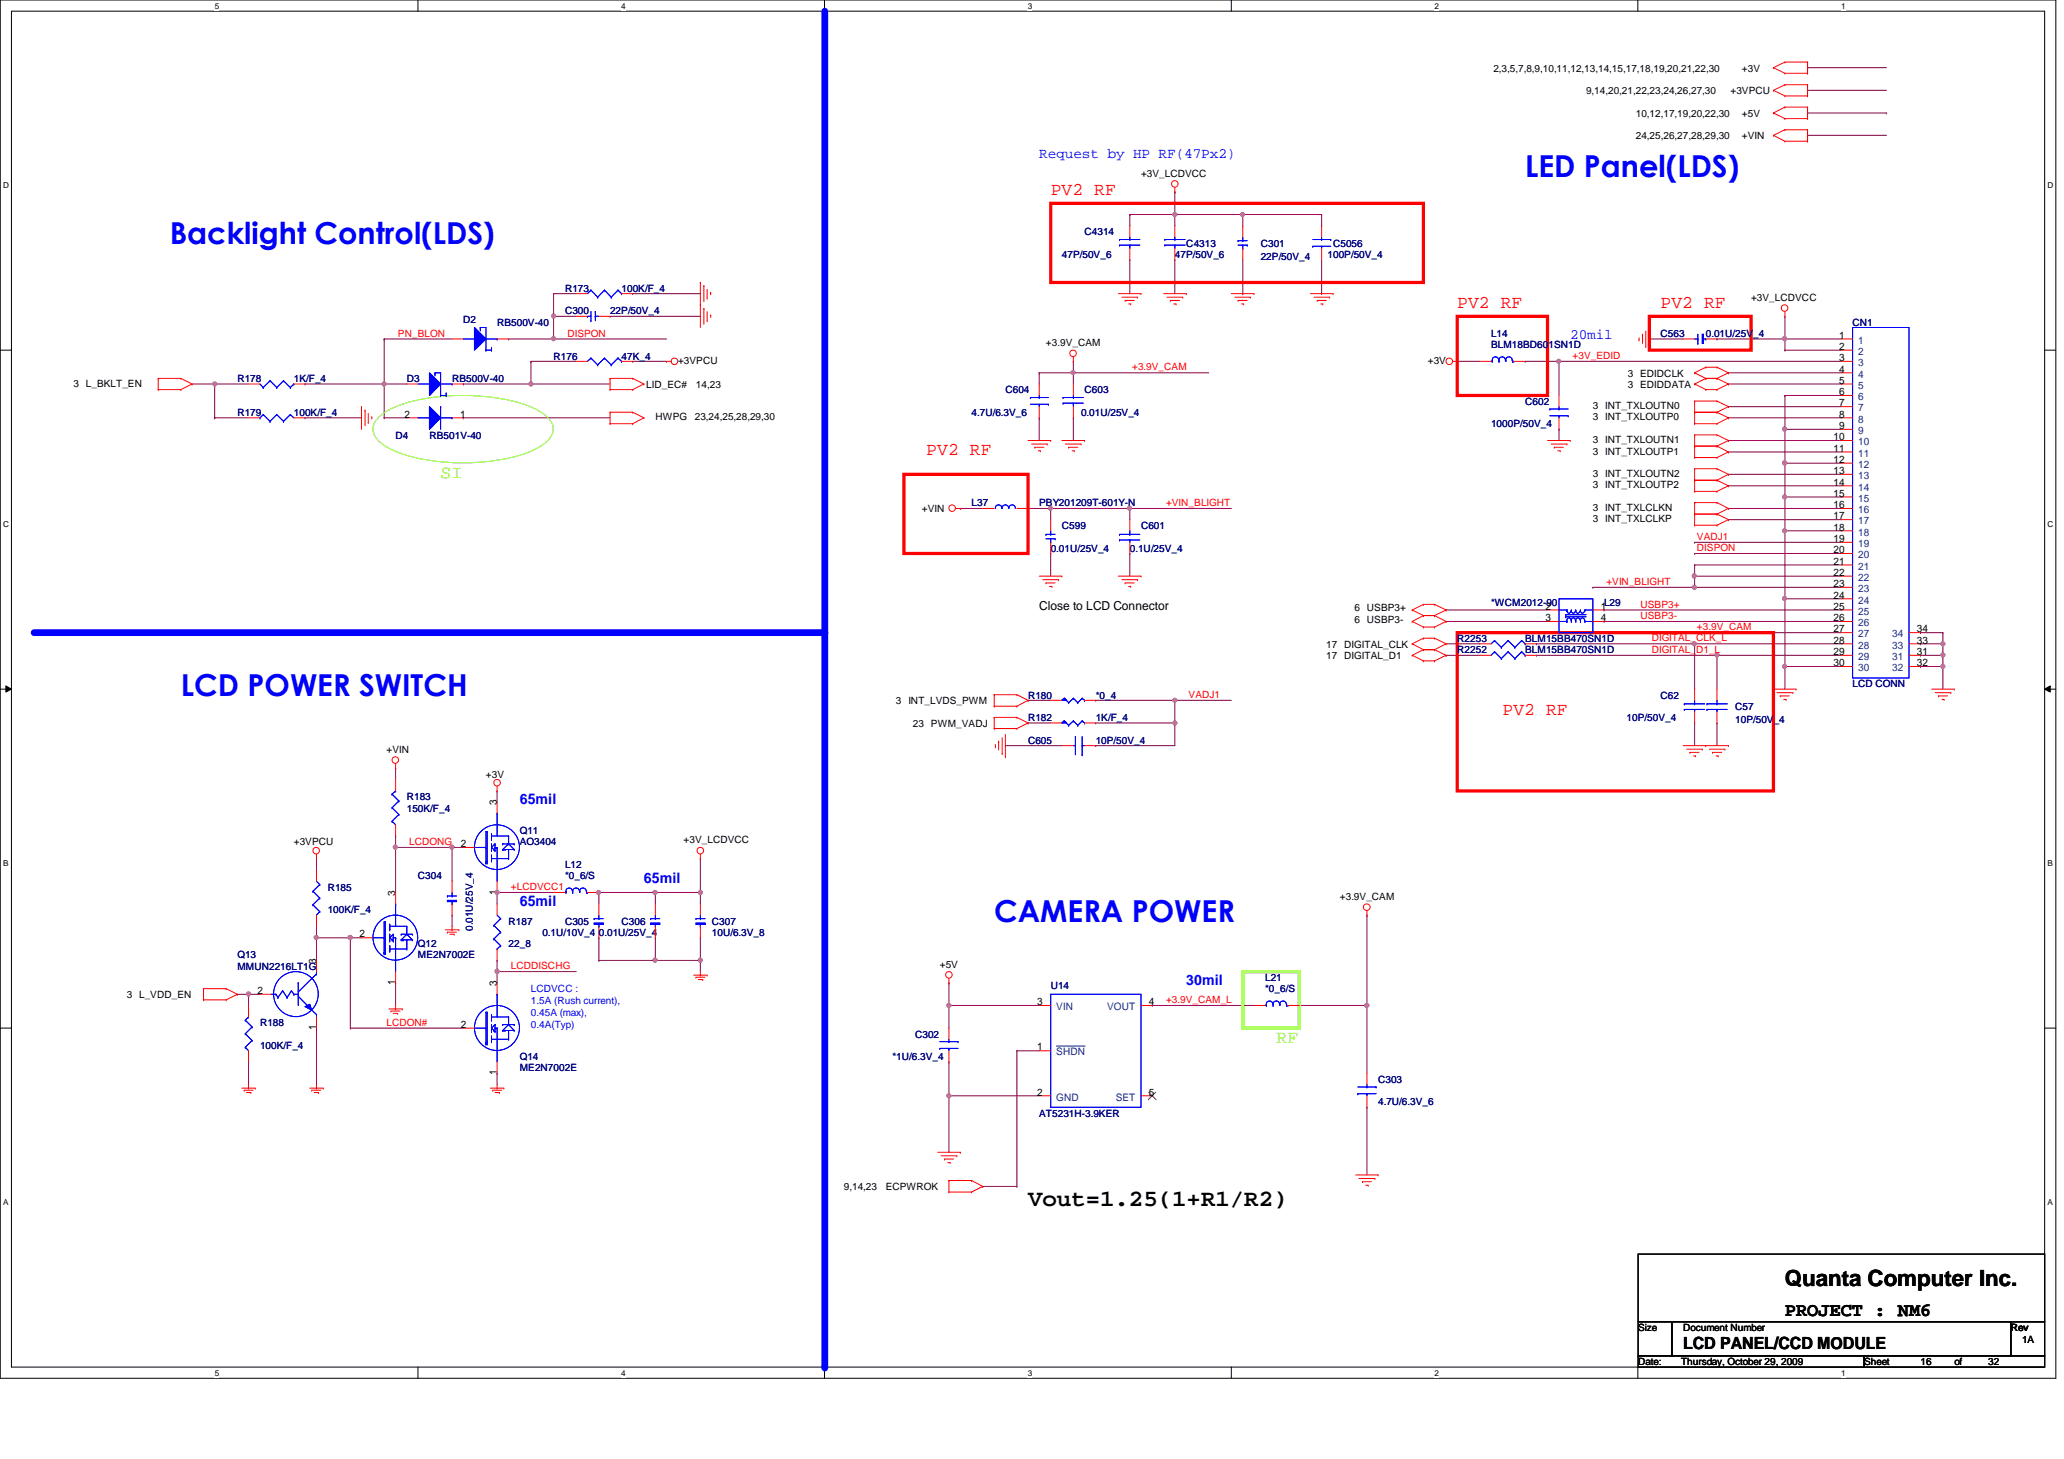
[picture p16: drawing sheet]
<svg xmlns="http://www.w3.org/2000/svg" width="297mm" height="210mm" viewBox="0 0 297 210" stroke-linecap="round" stroke-linejoin="round" font-family="sans-serif">
<defs><g id="words">
<g font-size="4.4" fill="#00f">
<text x="219.5" y="25.4">LED Panel(LDS)</text>
<text x="24.4" y="35.1">Backlight Control(LDS)</text>
<text x="26" y="100.2">LCD POWER SWITCH</text>
<text x="143.1" y="132.7">CAMERA POWER</text>
</g>
<text font-size="3.4" x="148" y="173.5">Vout=1.25(1+R1/R2)</text>
<text font-size="3.2" x="256.9" y="185">Quanta Computer Inc.</text>
<g font-size="2.8">
<text x="256.9" y="189.3">PROJECT : NM6</text>
<text x="256.9" y="189.3">PROJECT :</text>
</g>
<g font-size="2.6" fill="#f00">
<text x="151.2" y="28.1">PV2 RF</text>
<text x="209.7" y="44.3">PV2 RF</text>
<text x="239" y="44.3">PV2 RF</text>
<text x="133.3" y="65.4">PV2 RF</text>
<text x="216.2" y="102.8">PV2 RF</text>
</g>
<g font-size="2.6" fill="#80ff00">
<text x="63.4" y="68.7">SI</text>
<text x="183.7" y="150">RF</text>
</g>
<text font-size="2.4" x="242.2" y="194.1">LCD PANEL/CCD MODULE</text>
<g font-size="2.1" fill="#00f">
<text x="149.6" y="22.7">Request by HP RF(47Px2)</text>
<text x="226" y="48.7">20mil</text>
<text x="74.8" y="115.7">65mil</text>
<text x="74.8" y="130.3">65mil</text>
<text x="92.7" y="127">65mil</text>
<text x="170.7" y="141.7">30mil</text>
</g>
<text font-size="1.8" x="149.6" y="87.8">Close to LCD Connector</text>
<g font-size="1.5">
<text x="264.7" y="48.7">1</text>
<text x="264.7" y="50.3">2</text>
<text x="264.7" y="51.9">3</text>
<text x="264.7" y="53.6">4</text>
<text x="264.7" y="55.2">5</text>
<text x="264.7" y="56.9">6</text>
<text x="264.7" y="58.5">7</text>
<text x="58.2" y="60.1">2</text>
<text x="66.2" y="60.1">1</text>
<text x="263.9" y="63.3">10</text>
<text x="263.9" y="65">11</text>
<text x="264.7" y="60.1">8</text>
<text x="264.7" y="61.7">9</text>
<text x="263.9" y="66.6">12</text>
<text x="263.9" y="68.2">13</text>
<text x="263.9" y="69.8">14</text>
<text x="263.9" y="71.5">15</text>
<text x="263.9" y="73.1">16</text>
<text x="263.9" y="74.7">17</text>
<text x="263.9" y="76.3">18</text>
<text x="263.9" y="78">19</text>
<text x="263.9" y="79.6">20</text>
<text x="263.9" y="81.2">21</text>
<text x="263.9" y="82.8">22</text>
<text x="222.4" y="89.4">3</text>
<text x="222.4" y="87.7">2</text>
<text x="230.4" y="87.7">1</text>
<text x="230.4" y="89.4">4</text>
<text x="263.9" y="84.5">23</text>
<text x="263.9" y="86.1">24</text>
<text x="263.9" y="87.7">25</text>
<text x="263.9" y="89.4">26</text>
<text x="263.9" y="91">27</text>
<text x="263.9" y="92.6">28</text>
<text x="263.9" y="94.2">29</text>
<text x="263.9" y="95.8">30</text>
<text x="275.9" y="94.2">31</text>
<text x="275.9" y="95.8">32</text>
<text x="275.9" y="92.6">33</text>
<text x="275.9" y="91">34</text>
<text x="71.5" y="115.9" transform="rotate(-90 71.5 115.9)">3</text>
<text x="66.3" y="121.9">2</text>
<text x="56.9" y="128.9" transform="rotate(-90 56.9 128.9)">3</text>
<text x="71.5" y="128.7" transform="rotate(-90 71.5 128.7)">1</text>
<text x="51.7" y="134.9">2</text>
<text x="37.1" y="143">2</text>
<text x="45.5" y="138.6" transform="rotate(-90 45.5 138.6)">3</text>
<text x="56.9" y="141.7" transform="rotate(-90 56.9 141.7)">1</text>
<text x="71.5" y="141.9" transform="rotate(-90 71.5 141.9)">3</text>
<text x="45.5" y="148.3" transform="rotate(-90 45.5 148.3)">1</text>
<text x="66.3" y="147.9">2</text>
<text x="149.3" y="144.6">3</text>
<text x="165.4" y="144.6">4</text>
<text x="71.5" y="154.7" transform="rotate(-90 71.5 154.7)">1</text>
<text x="149.3" y="151.1">1</text>
<text x="149.3" y="157.6">2</text>
<text x="165.4" y="157.6">5</text>
</g>
<g font-size="1.5" fill="#004080">
<text x="267.4" y="49.4">1</text>
<text x="267.4" y="51.1">2</text>
<text x="267.4" y="52.7">3</text>
<text x="267.4" y="54.3">4</text>
<text x="267.4" y="55.9">5</text>
<text x="267.4" y="57.6">6</text>
<text x="267.4" y="59.2">7</text>
<text x="267.4" y="60.8">8</text>
<text x="267.4" y="62.4">9</text>
<text x="267.4" y="64.1">10</text>
<text x="267.4" y="65.7">11</text>
<text x="267.4" y="67.3">12</text>
<text x="267.4" y="68.9">13</text>
<text x="267.4" y="70.6">14</text>
<text x="267.4" y="72.2">15</text>
<text x="267.4" y="73.8">16</text>
<text x="267.4" y="75.4">17</text>
<text x="267.4" y="77">18</text>
<text x="267.4" y="78.7">19</text>
<text x="267.4" y="80.3">20</text>
<text x="267.4" y="82">21</text>
<text x="267.4" y="83.6">22</text>
<text x="267.4" y="85.2">23</text>
<text x="267.4" y="86.8">24</text>
<text x="267.4" y="88.4">25</text>
<text x="267.4" y="90.1">26</text>
<text x="267.4" y="91.7">27</text>
<text x="267.4" y="93.3">28</text>
<text x="267.4" y="95">29</text>
<text x="272.3" y="95">31</text>
<text x="272.3" y="93.3">33</text>
<text x="272.3" y="91.7">34</text>
<text x="267.4" y="96.6">30</text>
<text x="272.3" y="96.6">32</text>
<text x="152" y="145.3">VIN</text>
<text x="159.3" y="145.3">VOUT</text>
<text x="152" y="151.8">SHDN</text>
<text x="152" y="158.3">GND</text>
<text x="160.6" y="158.3">SET</text>
</g>
<g font-size="1.4">
<text x="214.9" y="10.3">2,3,5,7,8,9,10,11,12,13,14,15,17,18,19,20,21,22,30</text>
<text x="250.7" y="10.3">+3V</text>
<text x="228.3" y="13.5">9,14,20,21,22,23,24,26,27,30</text>
<text x="235.4" y="16.8">10,12,17,19,20,22,30</text>
<text x="249" y="13.5">+3VPCU</text>
<text x="250.7" y="16.8">+5V</text>
<text x="235.4" y="20">24,25,26,27,28,29,30</text>
<text x="250.7" y="20">+VIN</text>
<text x="164.2" y="25.4">+3V_LCDVCC</text>
<text x="252" y="43.3">+3V_LCDVCC</text>
<text x="97.6" y="52.4">+3VPCU</text>
<text x="150.5" y="49.8">+3.9V_CAM</text>
<text x="205.5" y="52.4">+3V</text>
<text x="10.6" y="55.6">3 L_BKLT_EN</text>
<text x="93" y="55.8">LID_EC#</text>
<text x="100.2" y="55.8">14,23</text>
<text x="229.2" y="58.9">3 INT_TXLOUTN0</text>
<text x="234.3" y="54.2">3 EDIDCLK</text>
<text x="234.3" y="55.8">3 EDIDDATA</text>
<text x="94.3" y="60.5">HWPG</text>
<text x="100" y="60.5">23,24,25,28,29,30</text>
<text x="229.2" y="63.8">3 INT_TXLOUTN1</text>
<text x="229.2" y="60.5">3 INT_TXLOUTP0</text>
<text x="229.2" y="65.4">3 INT_TXLOUTP1</text>
<text x="229.2" y="68.6">3 INT_TXLOUTN2</text>
<text x="229.2" y="70.3">3 INT_TXLOUTP2</text>
<text x="132.7" y="73.7">+VIN</text>
<text x="229.2" y="73.5">3 INT_TXLCLKN</text>
<text x="229.2" y="75.1">3 INT_TXLCLKP</text>
<text x="194.9" y="88">6 USBP3+</text>
<text x="194.9" y="89.6">6 USBP3-</text>
<text x="190.9" y="94.8">17 DIGITAL_D1</text>
<text x="190.9" y="93.2">17 DIGITAL_CLK</text>
<text x="128.9" y="101.3">3 INT_LVDS_PWM</text>
<text x="131.4" y="104.6">23</text>
<text x="134" y="104.6">PWM_VADJ</text>
<text x="55.6" y="108.3">+VIN</text>
<text x="69.9" y="111.9">+3V</text>
<text x="42.3" y="121.6">+3VPCU</text>
<text x="98.4" y="121.3">+3V_LCDVCC</text>
<text x="192.8" y="129.5">+3.9V_CAM</text>
<text x="18.2" y="143.6">3 L_VDD_EN</text>
<text x="135.3" y="139.2">+5V</text>
<text x="121.5" y="171.2">9,14,23</text>
<text x="127.5" y="171.2">ECPWROK</text>
<text x="235.8" y="191.5">Size</text>
<text x="242.2" y="191.5">Document Number</text>
<text x="289.4" y="191.5">Rev</text>
<text x="235.8" y="196.4">Date:</text>
<text x="241.9" y="196.4">Thursday, October 29, 2009</text>
<text x="268.3" y="196.4">Sheet</text>
<text x="276.4" y="196.4">16</text>
<text x="281.3" y="196.4">of</text>
<text x="286.1" y="196.4">32</text>
<text x="291" y="193.2">1A</text>
</g>
<g font-size="1.4" fill="#000080">
<text x="156.1" y="33.9">C4314</text>
<text x="170.7" y="35.5">C4313</text>
<text x="181.4" y="35.5">C301</text>
<text x="191.9" y="35.5">C5056</text>
<text x="81.3" y="42">R173</text>
<text x="89.4" y="42">100K/F_4</text>
<text x="152.8" y="37.1">47P/50V_6</text>
<text x="169.1" y="37.1">47P/50V_6</text>
<text x="181.4" y="37.4">22P/50V_4</text>
<text x="191" y="37.1">100P/50V_4</text>
<text x="66.7" y="46.5">D2</text>
<text x="71.5" y="46.9">RB500V-40</text>
<text x="81.3" y="45.2">C300</text>
<text x="87.8" y="45.2">22P/50V_4</text>
<text x="266.6" y="46.9">CN1</text>
<text x="79.7" y="51.7">R176</text>
<text x="89.4" y="51.7">47K_4</text>
<text x="214.6" y="48.5">L14</text>
<text x="214.6" y="50.1">BLM18BD601SN1D</text>
<text x="239" y="48.5">C563</text>
<text x="245.5" y="48.5">0.01U/25V_4</text>
<text x="34.2" y="59.9">R179</text>
<text x="34.2" y="55">R178</text>
<text x="42.3" y="59.9">100K/F_4</text>
<text x="42.3" y="55">1K/F_4</text>
<text x="58.5" y="55">D3</text>
<text x="65.1" y="55">RB500V-40</text>
<text x="139.8" y="59.9">4.7U/6.3V_6</text>
<text x="144.7" y="56.6">C604</text>
<text x="155.6" y="59.9">0.01U/25V_4</text>
<text x="156.1" y="56.6">C603</text>
<text x="219.5" y="58.3">C602</text>
<text x="56.9" y="63.1">D4</text>
<text x="61.8" y="63.1">RB501V-40</text>
<text x="214.6" y="61.5">1000P/50V_4</text>
<text x="139.8" y="72.9">L37</text>
<text x="149.6" y="72.9">PBY201209T-601Y-N</text>
<text x="152.8" y="76.1">C599</text>
<text x="164.2" y="76.1">C601</text>
<text x="151.2" y="79.4">0.01U/25V_4</text>
<text x="162.6" y="79.4">0.1U/25V_4</text>
<text x="214.6" y="87.2">*WCM2012-90</text>
<text x="230.8" y="87.2">L29</text>
<text x="209.7" y="94">R2252</text>
<text x="209.7" y="92.4">R2253</text>
<text x="219.5" y="94">BLM15BB470SN1D</text>
<text x="219.5" y="92.4">BLM15BB470SN1D</text>
<text x="148" y="100.5">R180</text>
<text x="157.7" y="100.5">*0_4</text>
<text x="239" y="100.5">C62</text>
<text x="266.6" y="98.9">LCD CONN</text>
<text x="148" y="103.8">R182</text>
<text x="148" y="107">C605</text>
<text x="157.7" y="103.8">1K/F_4</text>
<text x="157.7" y="107">10P/50V_4</text>
<text x="234.1" y="103.8">10P/50V_4</text>
<text x="249.7" y="102.1">C57</text>
<text x="249.7" y="104.1">10P/50V_4</text>
<text x="58.5" y="115.1">R183</text>
<text x="58.5" y="116.8">150K/F_4</text>
<text x="74.8" y="120">Q11</text>
<text x="74.8" y="121.6">AO3404</text>
<text x="81.3" y="124.9">L12</text>
<text x="47.2" y="128.1">R185</text>
<text x="47.2" y="131.4">100K/F_4</text>
<text x="60.2" y="126.5">C304</text>
<text x="81.3" y="126.5">*0_6/S</text>
<text x="34.2" y="137.9">Q13</text>
<text x="60.2" y="136.3">Q12</text>
<text x="60.2" y="137.9">ME2N7002E</text>
<text x="68" y="133.9" transform="rotate(-90 68 133.9)">0.01U/25V_4</text>
<text x="73.2" y="133">R187</text>
<text x="73.2" y="136.3">22_8</text>
<text x="78.1" y="134.6">0.1U/10V_4</text>
<text x="81.3" y="133">C305</text>
<text x="86.2" y="134.6">0.01U/25V_4</text>
<text x="89.4" y="133">C306</text>
<text x="102.4" y="134.6">10U/6.3V_8</text>
<text x="102.4" y="133">C307</text>
<text x="34.2" y="139.5">MMUN2216LT1G</text>
<text x="151.2" y="142.3">U14</text>
<text x="182.1" y="141.1">L21</text>
<text x="182.1" y="142.7">*0_6/S</text>
<text x="37.4" y="147.7">R188</text>
<text x="131.7" y="149.3">C302</text>
<text x="37.4" y="150.9">100K/F_4</text>
<text x="74.8" y="152.5">Q14</text>
<text x="74.8" y="154.1">ME2N7002E</text>
<text x="128.4" y="152.5">*1U/6.3V_4</text>
<text x="198.3" y="155.8">C303</text>
<text x="149.6" y="160.7">AT5231H-3.9KER</text>
<text x="198.3" y="159">4.7U/6.3V_6</text>
</g>
<g font-size="1.4" fill="#f00">
<text x="57.3" y="48.4">PN_BLON</text>
<text x="81.7" y="48.4">DISPON</text>
<text x="162.9" y="53.3">+3.9V_CAM</text>
<text x="226.3" y="51.6">+3V_EDID</text>
<text x="167.8" y="72.8">+VIN_BLIGHT</text>
<text x="244.2" y="77.7">VADJ1</text>
<text x="244.2" y="79.3">DISPON</text>
<text x="231.2" y="84.2">+VIN_BLIGHT</text>
<text x="236.1" y="89.1">USBP3-</text>
<text x="236.1" y="87.4">USBP3+</text>
<text x="237.7" y="92.3">DIGITAL_CLK_L</text>
<text x="237.7" y="93.9">DIGITAL_D1_L</text>
<text x="244.2" y="90.7">+3.9V_CAM</text>
<text x="171.1" y="100.4">VADJ1</text>
<text x="58.9" y="121.6">LCDONG</text>
<text x="73.5" y="128.1">+LCDVCC1</text>
<text x="73.5" y="139.4">LCDDISCHG</text>
<text x="55.6" y="147.6">LCDON#</text>
<text x="167.8" y="144.3">+3.9V_CAM_L</text>
</g>
<g font-size="1.4" fill="#00f">
<text x="76.4" y="142.7">LCDVCC :</text>
<text x="76.4" y="144.4">1.5A (Rush current),</text>
<text x="76.4" y="146.1">0.45A (max),</text>
<text x="76.4" y="147.8">0.4A(Typ)</text>
</g>
<g font-size="1.2">
<text x="30.9" y="1.2">5</text>
<text x="89.4" y="1.2">4</text>
<text x="147.9" y="1.2">3</text>
<text x="206.5" y="1.2">2</text>
<text x="265" y="1.2">1</text>
<text x=".5" y="27.1">D</text>
<text x="294.7" y="27.1">D</text>
<text x=".5" y="75.8">C</text>
<text x="294.7" y="75.8">C</text>
<text x=".5" y="124.6">B</text>
<text x="294.7" y="124.6">B</text>
<text x=".5" y="173.4">A</text>
<text x="294.7" y="173.4">A</text>
<text x="30.9" y="197.9">5</text>
<text x="89.4" y="197.9">4</text>
<text x="147.9" y="197.9">3</text>
<text x="206.5" y="197.9">2</text>
<text x="265" y="197.9">1</text>
</g>
</g></defs>
<path d="M0 0h295.9v198.3h-295.9zM1.6 1.6h292.7v195.1h-292.7z" fill="none" stroke="#000" stroke-width=".14"/>
<g fill="#fff">
<path d="M30.9 .2h.6v1.3h-.6z"/>
<path d="M30.9 196.8h.6v1.4h-.6z"/>
</g>
<path d="M60.2 0v1.6M60.2 196.7v1.6" fill="none" stroke="#000" stroke-width=".14"/>
<g fill="#fff">
<path d="M89.4 .2h.6v1.3h-.6z"/>
<path d="M89.4 196.8h.6v1.4h-.6z"/>
</g>
<path d="M118.7 0v1.6M118.7 196.7v1.6" fill="none" stroke="#000" stroke-width=".14"/>
<g fill="#fff">
<path d="M147.9 .2h.6v1.3h-.6z"/>
<path d="M147.9 196.8h.6v1.4h-.6z"/>
</g>
<path d="M177.2 0v1.6M177.2 196.7v1.6" fill="none" stroke="#000" stroke-width=".14"/>
<g fill="#fff">
<path d="M206.5 .2h.5v1.3h-.5z"/>
<path d="M206.5 196.8h.5v1.4h-.5z"/>
</g>
<path d="M235.7 0v1.6M235.7 196.7v1.6" fill="none" stroke="#000" stroke-width=".14"/>
<g fill="#fff">
<path d="M265 .2h.6v1.3h-.6z"/>
<path d="M265 196.8h.6v1.4h-.6z"/>
<path d="M.5 26h.8v1.3h-.8z"/>
<path d="M294.7 26h.8v1.3h-.8z"/>
<path d="M.5 74.8h.8v1.3h-.8z"/>
<path d="M294.7 74.8h.8v1.3h-.8z"/>
</g>
<path d="M0 50.4h1.6M294.3 50.4h1.6" fill="none" stroke="#000" stroke-width=".14"/>
<g fill="#fff">
<path d="M.5 123.5h.7v1.3h-.7z"/>
<path d="M294.7 123.5h.7v1.3h-.7z"/>
</g>
<path d="M0 99.1h1.6M.8 98.7l.8 .4-.8 .5zM294.3 99.1l.8-.4v.9zM294.3 99.1h1.6" fill="none" stroke="#000" stroke-width=".14"/>
<path d="M.8 98.7l.8 .4-.8 .5zM294.3 99.1l.8-.4v.9z" fill="#000"/>
<g fill="#fff">
<path d="M.5 172.3h.7v1.3h-.7z"/>
<path d="M294.7 172.3h.7v1.3h-.7z"/>
</g>
<path d="M0 147.9h1.6M294.3 147.9h1.6" fill="none" stroke="#000" stroke-width=".14"/>
<path d="M45.5 123.5h.1M45.5 134.9h.1M45.5 123.5v1.6M45.5 134.9v3.3M56.9 121.9h.1M56.9 121.9v6.5M71.5 139.8h.1M71.5 128.4h.1M71.5 128.4v1.6M71.5 139.8v1.6M100.8 128.4h.1M100.8 128.4v1.6" fill="none" stroke="#800040" stroke-width=".14"/>
<circle cx="100.8" cy="128.4" r=".3" fill="#f0f"/>
<circle cx="100.8" cy="128.4" r=".3" fill="none" stroke="#f0f" stroke-width=".14"/>
<path d="M56.9 110.5h.1M56.9 110.5v1.6M50.4 134.9h.1M50.4 134.9h1.6M56.9 120.3h.1M56.9 120.3v1.6M94.3 128.4h.1M94.3 128.4h6.5M56.9 141.4h.1M56.9 141.4v3.3" fill="none" stroke="#800040" stroke-width=".14"/>
<circle cx="94.3" cy="128.4" r=".3" fill="#f0f"/>
<circle cx="94.3" cy="128.4" r=".3" fill="none" stroke="#f0f" stroke-width=".14"/>
<g fill="none" stroke="#800040" stroke-width=".14">
<path d="M86.2 128.4h.1M86.2 134.9h.1M86.2 128.4v1.6M86.2 134.9v3.3M94.3 128.4h.1M94.3 134.9h.1M94.3 138.2h.1M94.3 128.4v1.6M94.3 134.9v3.3M100.8 134.9h.1M100.8 134.9v3.3h-6.5M71.5 154.4h.1"/>
<path d="M71.5 154.4v1.6"/>
</g>
<circle cx="100.8" cy="138.1" r=".3" fill="#f0f"/>
<circle cx="100.8" cy="138.1" r=".3" fill="none" stroke="#f0f" stroke-width=".14"/>
<circle cx="94.3" cy="138.1" r=".3" fill="#f0f"/>
<circle cx="94.3" cy="138.1" r=".3" fill="none" stroke="#f0f" stroke-width=".14"/>
<path d="M45.5 134.9h.1M45.5 134.9h4.9" fill="none" stroke="#800040" stroke-width=".14"/>
<circle cx="50.4" cy="134.9" r=".31" fill="#f0f"/>
<circle cx="50.4" cy="134.9" r=".31" fill="none" stroke="#f0f" stroke-width=".14"/>
<circle cx="45.5" cy="134.9" r=".3" fill="#f0f"/>
<circle cx="45.5" cy="134.9" r=".3" fill="none" stroke="#f0f" stroke-width=".14"/>
<path d="M65.1 131.7h.1M65.1 131.7v1.6M71.5 139.8h.1M71.5 139.8h11.4M100.8 138.2h.1M100.8 138.2v1.6" fill="none" stroke="#800040" stroke-width=".14"/>
<circle cx="71.5" cy="139.8" r=".31" fill="#f0f"/>
<circle cx="71.5" cy="139.8" r=".31" fill="none" stroke="#f0f" stroke-width=".14"/>
<path d="M56.9 121.9h.1M56.9 121.9h8.2M86.2 138.2h.1M86.2 138.2h8.1M45.5 147.9h.1M45.5 147.9v8.1" fill="none" stroke="#800040" stroke-width=".14"/>
<circle cx="65" cy="121.9" r=".3" fill="#f0f"/>
<circle cx="65" cy="121.9" r=".3" fill="none" stroke="#f0f" stroke-width=".14"/>
<circle cx="56.9" cy="121.9" r=".3" fill="#f0f"/>
<circle cx="56.9" cy="121.9" r=".3" fill="none" stroke="#f0f" stroke-width=".14"/>
<g fill="none" stroke="#800040" stroke-width=".14">
<path d="M71.5 113.8h.1M71.5 113.8v1.6M45.5 133.3h.1M45.5 133.3v1.6M50.4 134.9h.1M50.4 134.9v13M65.1 121.9h.1M65.1 121.9v4.9M65.1 121.9h1.6M71.5 128.4h.1M71.5 128.4h8.2M50.4 147.9h.1"/>
<path d="M50.4 147.9h16.3"/>
</g>
<circle cx="71.5" cy="128.4" r=".3" fill="#f0f"/>
<circle cx="71.5" cy="128.4" r=".3" fill="none" stroke="#f0f" stroke-width=".14"/>
<path d="M86.2 128.4h.1M86.2 128.4h8.1" fill="none" stroke="#800040" stroke-width=".14"/>
<circle cx="86.1" cy="128.4" r=".3" fill="#f0f"/>
<circle cx="86.1" cy="128.4" r=".3" fill="none" stroke="#f0f" stroke-width=".14"/>
<path d="M71.5 138.2h.1M71.5 138.2v1.6M100.8 123.5h.1M100.8 123.5v4.9M34.2 143h.1M34.2 143h3.2M35.8 152.8h.1M35.8 143h.1M35.8 143v1.7M35.8 152.8v3.2" fill="none" stroke="#800040" stroke-width=".14"/>
<circle cx="35.8" cy="143" r=".3" fill="#f0f"/>
<circle cx="35.8" cy="143" r=".3" fill="none" stroke="#f0f" stroke-width=".14"/>
<path d="M73.2 48.8h.1M79.7 45.5h.1M79.7 45.5v3.3h-6.5" fill="none" stroke="#800040" stroke-width=".14"/>
<circle cx="79.7" cy="45.5" r=".3" fill="#f0f"/>
<circle cx="79.7" cy="45.5" r=".3" fill="none" stroke="#f0f" stroke-width=".14"/>
<g fill="none" stroke="#800040" stroke-width=".14">
<path d="M43.9 55.2h.1M43.9 55.2h11.4M55.3 48.8h.1M55.3 48.8h9.8M79.7 42.2h.1M79.7 45.5h.1M79.7 48.8h.1M79.7 42.2h3.2M79.7 45.5h3.2M79.7 42.2v3.3M79.7 48.8h16.2M87.8 45.5h.1"/>
<path d="M87.8 45.5h13M91.1 42.2h.1M91.1 42.2h9.7M30.9 60.1h.1M30.9 60.1h4.9M43.9 60.1h.1M43.9 60.1h8.1"/>
</g>
<circle cx="79.7" cy="48.7" r=".3" fill="#f0f"/>
<circle cx="79.7" cy="48.7" r=".3" fill="none" stroke="#f0f" stroke-width=".14"/>
<path d="M55.3 55.2h.1M55.3 55.2v4.9M55.3 60.1h.1M55.3 60.1h3.2" fill="none" stroke="#800040" stroke-width=".14"/>
<circle cx="55.3" cy="55.2" r=".3" fill="#f0f"/>
<circle cx="55.3" cy="55.2" r=".3" fill="none" stroke="#f0f" stroke-width=".14"/>
<path d="M30.9 55.2v4.9M55.3 48.8h.1M55.3 48.8v6.4M76.4 52h.1M76.4 52h6.5M91.1 52h.1M91.1 52h4.8M30.9 60.1h.1M66.7 60.1h.1M66.7 60.1h21.1" fill="none" stroke="#800040" stroke-width=".14"/>
<circle cx="30.9" cy="55.2" r=".3" fill="#f0f"/>
<circle cx="30.9" cy="55.2" r=".3" fill="none" stroke="#f0f" stroke-width=".14"/>
<path d="M27.6 55.2h.1M27.6 55.2h3.3M76.4 55.2h.1M76.4 55.2h11.4" fill="none" stroke="#800040" stroke-width=".14"/>
<circle cx="76.4" cy="55.2" r=".3" fill="#f0f"/>
<circle cx="76.4" cy="55.2" r=".3" fill="none" stroke="#f0f" stroke-width=".14"/>
<path d="M30.9 55.2h.1M30.9 55.2h4.9M55.3 55.2h.1M55.3 55.2h3.2M66.7 55.2h.1M76.4 52h.1M76.4 52v3.2h-9.7M243.9 92.6h.1M243.9 92.6v6.5M243.9 104h.1M243.9 104v3.3" fill="none" stroke="#800040" stroke-width=".14"/>
<circle cx="243.8" cy="92.6" r=".3" fill="#f0f"/>
<circle cx="243.8" cy="92.6" r=".3" fill="none" stroke="#f0f" stroke-width=".14"/>
<path d="M247.1 94.3h.1M247.1 94.3v4.8M247.1 104h.1M247.1 104v3.3" fill="none" stroke="#800040" stroke-width=".14"/>
<circle cx="247.1" cy="94.2" r=".3" fill="#f0f"/>
<circle cx="247.1" cy="94.2" r=".3" fill="none" stroke="#f0f" stroke-width=".14"/>
<g fill="none" stroke="#800040" stroke-width=".14">
<path d="M260.1 9.7h.1M260.1 19.5h.1M260.1 13h.1M260.1 9.7h11.4M260.1 16.3h11.4M260.1 19.5h11.4M260.1 13h11.4M271.5 16.3h.1M219.5 52h.1M219.5 52h4.9M256.9 45.5h.1M256.9 45.5v3.3"/>
<path d="M256.9 66.6h.1M256.9 76.4h.1M256.9 66.6h8.1M256.9 76.4v9.7M256.9 86.1h.1M256.9 86.1h8.1"/>
</g>
<circle cx="256.8" cy="76.4" r=".3" fill="#f0f"/>
<circle cx="256.8" cy="76.4" r=".3" fill="none" stroke="#f0f" stroke-width=".14"/>
<g fill="none" stroke="#800040" stroke-width=".14">
<path d="M237.4 48.8h.1M237.4 48.8h4.8M248.7 58.5h.1M248.7 58.5h16.3M151.2 73.2h.1M151.2 73.2h11.4M256.9 71.5h.1M256.9 76.4h.1M256.9 71.5h8.1M256.9 76.4h8.1M230.8 89.4h.1M230.8 89.4h34.2"/>
<path d="M247.1 94.3h.1M247.1 94.3h17.9"/>
</g>
<circle cx="151.2" cy="73.1" r=".3" fill="#f0f"/>
<circle cx="151.2" cy="73.1" r=".3" fill="none" stroke="#f0f" stroke-width=".14"/>
<path d="M276.4 94.3h.1M276.4 94.3h3.2M279.6 95.9h.1M279.6 95.9v3.2" fill="none" stroke="#800040" stroke-width=".14"/>
<circle cx="279.6" cy="94.2" r=".3" fill="#f0f"/>
<circle cx="279.6" cy="94.2" r=".3" fill="none" stroke="#f0f" stroke-width=".14"/>
<path d="M276.4 95.9h.1M279.6 94.3h.1M279.6 94.3v1.6h-3.2" fill="none" stroke="#800040" stroke-width=".14"/>
<circle cx="279.6" cy="95.9" r=".3" fill="#f0f"/>
<circle cx="279.6" cy="95.9" r=".3" fill="none" stroke="#f0f" stroke-width=".14"/>
<path d="M248.7 60.1h.1M248.7 60.1h16.3M230.8 87.8h.1M230.8 87.8h34.2M256.9 95.9h.1M256.9 95.9h8.1" fill="none" stroke="#800040" stroke-width=".14"/>
<circle cx="256.8" cy="95.9" r=".3" fill="#f0f"/>
<circle cx="256.8" cy="95.9" r=".3" fill="none" stroke="#f0f" stroke-width=".14"/>
<path d="M144.7 107.3h.1M144.7 107.3h8.1M148 100.8h.1M148 104h.1M148 100.8h3.2M148 104h3.2M157.7 107.3h.1M157.7 104h.1M157.7 107.3h11.4M157.7 104h11.4" fill="none" stroke="#800040" stroke-width=".14"/>
<circle cx="169.1" cy="104" r=".3" fill="#f0f"/>
<circle cx="169.1" cy="104" r=".3" fill="none" stroke="#f0f" stroke-width=".14"/>
<path d="M157.7 100.8h.1M157.7 100.8h11.4" fill="none" stroke="#800040" stroke-width=".14"/>
<circle cx="169.1" cy="100.7" r=".3" fill="#f0f"/>
<circle cx="169.1" cy="100.7" r=".3" fill="none" stroke="#f0f" stroke-width=".14"/>
<g fill="none" stroke="#800040" stroke-width=".14">
<path d="M248.7 63.4h.1M248.7 65h.1M248.7 63.4h16.3M248.7 65h16.3M208.1 94.3h.1M208.1 94.3h4.9M243.9 91h.1M243.9 82.9h.1M243.9 91h21.1M243.9 82.9h21.1M169.1 104h.1M169.1 100.8h.1"/>
<path d="M169.1 100.8v6.5M169.1 100.8h8.1"/>
</g>
<circle cx="243.8" cy="82.9" r=".31" fill="#f0f"/>
<circle cx="243.8" cy="82.9" r=".31" fill="none" stroke="#f0f" stroke-width=".14"/>
<path d="M248.7 68.2h.1M248.7 69.9h.1M248.7 68.2h16.3M248.7 69.9h16.3M243.9 81.3h.1M243.9 82.9h.1M243.9 81.3v3.2" fill="none" stroke="#800040" stroke-width=".14"/>
<circle cx="243.8" cy="84.5" r=".3" fill="#f0f"/>
<circle cx="243.8" cy="84.5" r=".3" fill="none" stroke="#f0f" stroke-width=".14"/>
<path d="M149.6 53.6h.1M149.6 53.6h4.9M149.6 53.6v1.6M154.5 53.6h.1M154.5 52h.1M154.5 52v3.2M149.6 60.1h.1M149.6 60.1v3.3M154.5 60.1h.1M154.5 60.1v3.3M229.2 84.5h.1M229.2 84.5h14.7" fill="none" stroke="#800040" stroke-width=".14"/>
<circle cx="154.4" cy="53.6" r=".3" fill="#f0f"/>
<circle cx="154.4" cy="53.6" r=".3" fill="none" stroke="#f0f" stroke-width=".14"/>
<path d="M247.1 48.8h.1M247.1 48.8h9.8M256.9 56.9h.1M256.9 56.9h8.1M208.1 92.6h.1M208.1 92.6h4.9M243.9 92.6h.1M243.9 92.6h21.1" fill="none" stroke="#800040" stroke-width=".14"/>
<circle cx="256.8" cy="48.7" r=".3" fill="#f0f"/>
<circle cx="256.8" cy="48.7" r=".3" fill="none" stroke="#f0f" stroke-width=".14"/>
<path d="M248.7 73.2h.1M248.7 74.8h.1M248.7 73.2h16.3M248.7 74.8h16.3M256.9 71.5h.1M256.9 71.5v4.9M256.9 95.9h.1M256.9 95.9v3.2" fill="none" stroke="#800040" stroke-width=".14"/>
<circle cx="256.8" cy="71.5" r=".3" fill="#f0f"/>
<circle cx="256.8" cy="71.5" r=".3" fill="none" stroke="#f0f" stroke-width=".14"/>
<path d="M256.9 66.6h.1M256.9 66.6v4.9" fill="none" stroke="#800040" stroke-width=".14"/>
<circle cx="256.8" cy="66.6" r=".31" fill="#f0f"/>
<circle cx="256.8" cy="66.6" r=".31" fill="none" stroke="#f0f" stroke-width=".14"/>
<path d="M256.9 61.8h.1M256.9 61.8v4.8" fill="none" stroke="#800040" stroke-width=".14"/>
<circle cx="256.8" cy="61.7" r=".3" fill="#f0f"/>
<circle cx="256.8" cy="61.7" r=".3" fill="none" stroke="#f0f" stroke-width=".14"/>
<g fill="none" stroke="#800040" stroke-width=".14">
<path d="M154.5 53.6h.1M154.5 53.6h19.4M256.9 56.9h.1M256.9 56.9v4.9M151.2 79.6h.1M151.2 73.2h.1M151.2 73.2v1.6M151.2 79.6v3.3M162.6 79.6h.1M162.6 73.2h.1M162.6 73.2v1.6M162.6 79.6v3.3"/>
<path d="M162.6 73.2h14.6M243.9 84.5h.1M243.9 84.5h21.1"/>
</g>
<circle cx="162.6" cy="73.1" r=".3" fill="#f0f"/>
<circle cx="162.6" cy="73.1" r=".3" fill="none" stroke="#f0f" stroke-width=".14"/>
<g fill="none" stroke="#800040" stroke-width=".14">
<path d="M224.4 52h.1M224.4 52v4.9M224.4 52h40.6M256.9 50.4h.1M256.9 48.8h.1M256.9 50.4h8.1M256.9 48.8v1.6M138.2 73.2h.1M138.2 73.2h3.2M148 73.2h.1M148 73.2h3.2M224.4 61.8h.1"/>
<path d="M224.4 61.8v1.6M243.9 79.6h.1M243.9 78h.1M243.9 79.6h21.1M243.9 78h21.1M243.9 81.3h.1M243.9 81.3h21.1"/>
</g>
<circle cx="224.3" cy="52" r=".3" fill="#f0f"/>
<circle cx="224.3" cy="52" r=".3" fill="none" stroke="#f0f" stroke-width=".14"/>
<path d="M256.9 48.8h.1M256.9 48.8h8.1M208.1 89.4h.1M208.1 87.8h.1M208.1 89.4h14.6M208.1 87.8h14.6" fill="none" stroke="#800040" stroke-width=".14"/>
<circle cx="256.8" cy="48.7" r=".3" fill="#f0f"/>
<circle cx="256.8" cy="48.7" r=".3" fill="none" stroke="#f0f" stroke-width=".14"/>
<g fill="none" stroke="#800040" stroke-width=".14">
<path d="M162.6 37.4h.1M162.6 30.9h.1M162.6 30.9v1.6M162.6 37.4v4.8M248.7 55.2h.1M248.7 53.6h.1M248.7 55.2h16.3M248.7 53.6h16.3M256.9 61.8h.1M256.9 61.8h8.1M136.6 141.4h.1M136.6 144.7h.1"/>
<path d="M136.6 141.4v3.3M136.6 144.7h13"/>
</g>
<circle cx="136.6" cy="144.6" r=".3" fill="#f0f"/>
<circle cx="136.6" cy="144.6" r=".3" fill="none" stroke="#f0f" stroke-width=".14"/>
<path d="M136.6 144.7h.1M136.6 157.6h.1M136.6 144.7v3.2M136.6 157.6v8.2M136.6 157.6h13" fill="none" stroke="#800040" stroke-width=".14"/>
<circle cx="136.6" cy="157.6" r=".3" fill="#f0f"/>
<circle cx="136.6" cy="157.6" r=".3" fill="none" stroke="#f0f" stroke-width=".14"/>
<path d="M196.7 131.7h.1M196.7 131.7v13h-9.7M187 144.7h.1" fill="none" stroke="#800040" stroke-width=".14"/>
<circle cx="196.7" cy="144.6" r=".31" fill="#f0f"/>
<circle cx="196.7" cy="144.6" r=".31" fill="none" stroke="#f0f" stroke-width=".14"/>
<path d="M162.6 30.9h.1M162.6 30.9h6.5M169.1 30.9h.1M169.1 27.6h.1M169.1 27.6v4.9M136.6 152.8h.1M136.6 152.8v4.8M196.7 144.7h.1M196.7 159.3h.1M196.7 144.7v9.7M196.7 159.3v9.7" fill="none" stroke="#800040" stroke-width=".14"/>
<circle cx="169.1" cy="30.9" r=".3" fill="#f0f"/>
<circle cx="169.1" cy="30.9" r=".3" fill="none" stroke="#f0f" stroke-width=".14"/>
<path d="M169.1 37.4h.1M169.1 37.4v4.8M221.1 92.6h.1M221.1 94.3h.1M221.1 92.6h22.8M221.1 94.3h26M256.9 86.1h.1M256.9 86.1v9.8" fill="none" stroke="#800040" stroke-width=".14"/>
<circle cx="256.8" cy="86.1" r=".3" fill="#f0f"/>
<circle cx="256.8" cy="86.1" r=".3" fill="none" stroke="#f0f" stroke-width=".14"/>
<g fill="none" stroke="#800040" stroke-width=".14">
<path d="M209.7 52h.1M209.7 52h3.3M276.4 92.6h.1M276.4 92.6h3.2M279.6 92.6h.1M279.6 92.6v1.7M146.3 151.2h.1M146.3 151.2h3.3M146.3 151.2v19.5M165.8 144.7h.1M165.8 144.7h14.7M141.4 170.7h.1"/>
<path d="M141.4 170.7h4.9M146.3 170.7h.1"/>
</g>
<circle cx="279.6" cy="92.6" r=".3" fill="#f0f"/>
<circle cx="279.6" cy="92.6" r=".3" fill="none" stroke="#f0f" stroke-width=".14"/>
<path d="M169.1 30.9h9.8M178.9 30.9h.1M276.4 91h.1M276.4 91h3.2M279.6 91h.1M279.6 91v1.6" fill="none" stroke="#800040" stroke-width=".14"/>
<circle cx="178.8" cy="30.9" r=".3" fill="#f0f"/>
<circle cx="178.8" cy="30.9" r=".3" fill="none" stroke="#f0f" stroke-width=".14"/>
<path d="M178.9 32.5h.1M178.9 37.4v4.8M190.2 32.5h.1M190.2 30.9h.1M190.2 30.9v1.6M190.2 37.4v4.8M190.2 30.9h-11.3v1.6M178.9 42.2h.1M190.2 42.2h.1" fill="none" stroke="#800040" stroke-width=".14"/>
<g fill="none" stroke="#f00" stroke-width=".14">
<path d="M255.2 9.7h.1M255.2 16.3h.1M255.2 19.5h.1M255.2 13h.1M255.2 9.7l1.7 .8M255.2 16.3l1.7 .8M255.2 19.5l1.7 .8M255.2 13l1.7 .8M256.9 8.9h.1M256.9 10.5h.1M256.9 15.4h.1M256.9 17.1h.1"/>
<path d="M256.9 18.7h.1M256.9 12.2h.1M256.9 13.8h.1M256.9 8.9l-1.7 .8M256.9 8.9h3.2M256.9 10.5h3.2M256.9 15.4l-1.7 .9M256.9 15.4h3.2M256.9 17.1h3.2M256.9 18.7l-1.7 .8M256.9 18.7h3.2M256.9 12.2l-1.7 .8"/>
<path d="M256.9 12.2h3.2M256.9 13.8h3.2M260.1 8.9h.1M260.1 10.5h.1M260.1 15.4h.1M260.1 17.1h.1M260.1 18.7h.1M260.1 12.2h.1M260.1 13.8h.1M260.1 8.9v1.6M260.1 12.2v1.6M260.1 15.4v1.7"/>
<path d="M260.1 18.7v1.6M169.1 27.6h.1M169.1 27v.6M256.9 20.3h.1M256.9 20.3h3.2M260.1 20.3h.1M22.8 54.4h.1M22.8 56h.1M22.8 56h3.2M22.8 54.4h3.2M22.8 54.4v1.6M26 56h.1"/>
<path d="M26 54.4h.1M26 54.4l1.6 .8M27.6 55.2h.1M27.6 55.2l-1.6 .8M52 58.5h.1M52 58.5v3.3M52.5 59h.1M52.5 59v2.3M53 59.5v1.3M53.5 60h.1M53.5 60v.3M87.8 56h.1"/>
<path d="M87.8 54.4h.1M87.8 59.3h.1M87.8 56h3.3M87.8 54.4h3.3M87.8 54.4v1.6M87.8 59.3v1.7M87.8 59.3h3.3M91.1 56h.1M91.1 54.4h.1M91.1 59.3h.1M91.1 54.4l1.6 .8M91.1 59.3l1.6 .8"/>
<path d="M92.7 55.2h.1M92.7 55.2l-1.6 .8M95.9 52h.1M95.9 52h.7M100.8 43.9h.1M100.8 40.6h.1M100.8 40.6v6.5M101.3 44.4h.1M101.3 41.1h.1M101.3 41.1v2.3M101.3 44.4v2.3M101.8 46.1h.1"/>
<path d="M101.8 42.9h.1M101.8 41.6v1.3M101.8 44.8v1.3M102.3 45.3h.1M102.3 42.1h.1M102.3 42.1v.3M102.3 45.3v.4M154.5 52h.1M154.5 51.4v.6M160.9 42.2h3.3M161.5 42.8h2.2M161.9 43.2h.1"/>
<path d="M161.9 43.2h1.3M162.4 43.7h.3M162.7 43.7h.1M163.7 42.8h.1M164.2 42.2h.1M167.5 42.2h3.2M167.9 42.8h2.3M168.4 43.2h.1M168.4 43.2h1.4M168.9 43.7h.3M169.2 43.7h.1M170.2 42.8h.1"/>
<path d="M170.7 42.2h.1M177.2 42.2h3.3M177.7 42.8h2.3M178.2 43.2h.1M178.2 43.2h1.3M178.7 43.7h.3M179 43.7h.1M180 42.8h.1M180.5 42.2h.1M188.6 42.2h3.3M189.1 42.8h2.2M189.6 43.2h.1"/>
<path d="M189.6 43.2h1.3M190.1 43.7h.3M190.4 43.7h.1M191.3 42.8h.1M191.9 42.2h.1M209.1 52h.6M209.7 52h.1M235.9 48.9h.1M235.9 48.6v.3M236.4 48.1h.1M236.4 48.1v1.3M236.9 49.9h.1"/>
<path d="M236.9 47.6v2.3M237.4 50.4h.1M237.4 47.1v3.3M243.9 59.3h.1M243.9 57.7h.1M243.9 53.6h.1M243.9 55.2h.1M243.9 59.3h3.2M243.9 57.7v3.3M243.9 57.7h3.2M243.9 53.6l1.6 .8M243.9 55.2l1.6 .8"/>
<path d="M245.5 52.8h.1M245.5 54.4h.1M245.5 56h.1M245.5 56h1.6M245.5 54.4h1.6M245.5 52.8l-1.6 .8M245.5 52.8h1.6M245.5 54.4l-1.6 .8M247.1 59.3h.1M247.1 57.7h.1M247.1 52.8h.1M247.1 54.4h.1"/>
<path d="M247.1 56h.1M247.1 57.7l1.6 .8M247.1 59.3l1.6 .8M247.1 52.8l1.6 .8M247.1 54.4l1.6 .8M248.7 58.5h.1M248.7 53.6h.1M248.7 55.2h.1M248.7 58.5l-1.6 .8M248.7 53.6l-1.6 .8M248.7 55.2l-1.6 .8M256.9 45.5h.1"/>
<path d="M256.9 44.8v.7M53 60.8h.1M87.8 61h.1M87.8 61h3.3M91.1 61h.1M92.7 60.1h.1M92.7 60.1l-1.6 .9M137.5 73.2h.7M138.2 73.2h.1M148 63.4h3.2M148.5 63.9h2.2M148.9 64.3h.1"/>
<path d="M148.9 64.3h1.3M149.4 64.9h.3M149.7 64.9h.1M150.7 63.9h.1M151.2 63.4h.1M152.8 63.4h3.3M153.3 63.9h2.3M153.8 64.3h.1M153.8 64.3h1.3M154.3 64.9h.3M154.6 64.9h.1M155.6 63.9h.1"/>
<path d="M156.1 63.4h.1M222.7 63.4h3.3M223.2 63.9h2.3M223.7 64.3h.1M223.7 64.3h1.3M224.2 64.9h.3M224.5 64.9h.1M225.5 63.9h.1M226 63.4h.1M243.9 64.2h.1M243.9 62.6h.1M243.9 69.1h.1"/>
<path d="M243.9 67.4h.1M243.9 61h.1M243.9 65.8h.1M243.9 70.7h.1M243.9 74h.1M243.9 72.3h.1M243.9 75.6h.1M243.9 61h3.2M243.9 62.6v3.2M243.9 67.4v3.3M243.9 72.3v3.3M243.9 64.2h3.2"/>
<path d="M243.9 62.6h3.2M243.9 69.1h3.2M243.9 67.4h3.2M243.9 65.8h3.2M243.9 70.7h3.2M243.9 74h3.2M243.9 72.3h3.2M243.9 75.6h3.2M247.1 64.2h.1M247.1 62.6h.1M247.1 69.1h.1M247.1 67.4h.1"/>
<path d="M247.1 61h.1M247.1 65.8h.1M247.1 70.7h.1M247.1 74h.1M247.1 72.3h.1M247.1 75.6h.1M247.1 62.6l1.6 .8M247.1 67.4l1.6 .8M247.1 64.2l1.6 .8M247.1 69.1l1.6 .8M247.1 72.3l1.6 .9M247.1 74l1.6 .8"/>
<path d="M248.7 63.4h.1M248.7 68.2h.1M248.7 60.1h.1M248.7 65h.1M248.7 69.9h.1M248.7 73.2h.1M248.7 74.8h.1M248.7 63.4l-1.6 .8M248.7 68.2l-1.6 .9M248.7 60.1l-1.6 .9M248.7 65l-1.6 .8M248.7 69.9l-1.6 .8"/>
<path d="M248.7 73.2l-1.6 .8M248.7 74.8l-1.6 .8M143.1 99.9h.1M143.1 99.9h3.2M143.1 99.9v1.7M146.3 99.9h.1M146.3 99.9l1.7 .9M149.6 82.9h3.2M150.1 83.4h2.3M150.5 83.9h.1M150.5 83.9h1.3M151 84.4h.4"/>
<path d="M151.4 84.4h.1M152.4 83.4h.1M152.8 82.9h.1M160.9 82.9h3.3M161.5 83.4h2.2M161.9 83.9h.1M161.9 83.9h1.3M162.4 84.4h.3M162.7 84.4h.1M163.7 83.4h.1M164.2 82.9h.1M203.2 87.8h.1"/>
<path d="M203.2 89.4h.1M203.2 94.3h.1M203.2 92.6h.1M203.2 87.8l1.6 .8M203.2 89.4l1.6 .8M203.2 94.3l1.6 .8M203.2 92.6l1.6 .9M204.8 87h.1M204.8 88.6h.1M204.8 90.2h.1M204.8 95.1h.1M204.8 93.5h.1"/>
<path d="M204.8 91.8h.1M204.8 87l-1.6 .8M204.8 87h1.7M204.8 88.6h1.7M204.8 88.6l-1.6 .8M204.8 90.2h1.7M204.8 95.1h1.7M204.8 93.5h1.7M204.8 93.5l-1.6 .8M204.8 91.8h1.7M204.8 91.8l-1.6 .8M206.5 87h.1"/>
<path d="M206.5 88.6h.1M206.5 90.2h.1M206.5 95.1h.1M206.5 93.5h.1M206.5 91.8h.1M206.5 87l1.6 .8M206.5 88.6l1.6 .8M206.5 93.5l1.6 .8M206.5 91.8l1.6 .8M208.1 87.8h.1M208.1 89.4h.1M208.1 94.3h.1"/>
<path d="M208.1 92.6h.1M208.1 87.8l-1.6 .8M208.1 89.4l-1.6 .8M208.1 94.3l-1.6 .8M208.1 92.6l-1.6 .9M255.2 99.1h3.3M255.7 99.7h2.3M258 99.7h.1M258.5 99.1h.1M278 99.1h3.3M278.5 99.7h2.3M280.8 99.7h.1"/>
<path d="M281.3 99.1h.1M56.9 110.5h.1M56.9 109.9v.6M71.5 113.8h.1M71.5 113.1v.7M143.1 101.6h.1M143.1 104.8h.1M143.1 103.2h.1M143.1 101.6h3.2M143.1 103.2v1.6M143.1 103.2h3.2M143.1 104.8h3.2"/>
<path d="M143.3 107.4h.1M143.3 107.1v.3M143.7 106.6h.1M143.7 106.6v1.3M144.2 108.4h.1M144.2 106.1v2.3M144.7 108.9h.1M144.7 105.7v3.2M146.3 101.6h.1M146.3 103.2h.1M146.3 104.8h.1M146.3 103.2l1.7 .8"/>
<path d="M148 100.8h.1M148 104h.1M148 100.8l-1.7 .8M148 104l-1.7 .8M242.2 107.3h6.5M242.7 107.8h2.3M243.2 108.2h.1M243.2 108.2h1.3M243.7 108.8h.3M244 108.8h.1M245 107.8h.1M245.5 107.3h.1"/>
<path d="M246 107.8h2.2M246.5 108.2h.1M246.5 108.2h1.3M247 108.8h.3M247.3 108.8h.1M248.2 107.8h.1M248.7 107.3h.1M256.2 100.1h.1M256.2 100.1h1.3M256.7 100.6h.3M257 100.6h.1M279 100.1h.1"/>
<path d="M279 100.1h1.3M279.5 100.6h.3M279.8 100.6h.1M45.5 123.5h.1M45.5 122.9v.6M64.1 133.8h1.9M64.4 134.1h.1M64.4 134.1h1.3M64.7 134.4h.7M65.1 133.8h.1M65.1 133.3v.5M65.4 134.4h.1"/>
<path d="M66 133.8h.1M100.8 123.5h.1M100.8 122.9v.6M100.8 139.8v.5M196.7 131.7h.1M196.7 131v.7M29.3 142.2h.1M29.3 143.8h.1M29.3 143.8h3.3M29.3 142.2h3.3M29.3 142.2v1.6M32.6 143.8h.1"/>
<path d="M32.6 142.2h.1M32.6 142.2l1.6 .8M34.2 143h.1M34.2 143l-1.6 .8M34.8 156.5h1.9M35.1 156.8h.1M35.1 156.8h1.3M35.5 157.2h.6M35.8 156.5h.1M35.8 156v.5M36.1 157.2h.1M36.7 156.5h.1"/>
<path d="M44.6 156.5h1.9M44.9 156.8h.1M44.9 156.8h1.3M45.2 157.2h.6M45.5 156.5h.1M45.5 156v.5M45.8 157.2h.1M46.5 156.5h.1M56 145.2h1.9M56.3 145.5h.1M56.3 145.5h1.3M56.6 145.8h.6"/>
<path d="M56.9 145.2h.1M56.9 144.7v.5M57.2 145.8h.1M57.9 145.2h.1M70.6 156.5h1.9M70.9 156.8h.1M70.9 156.8h1.3M71.2 157.2h.7M71.5 156.5h.1M71.5 156v.5M71.9 157.2h.1M72.5 156.5h.1"/>
<path d="M99.8 140.3h2M100.2 140.6h.1M100.2 140.6h1.3M100.5 140.9h.6M100.8 140.3h.1M101.1 140.9h.1M101.8 140.3h.1M136.6 141.4h.1M136.6 140.8v.6M135 165.8h3.2M135.4 166.3h2.3M135.9 166.8h.1"/>
<path d="M135.9 166.8h1.3M136.4 167.3h.3M136.6 171.5h.1M136.6 169.8h.1M136.6 169.8h3.2M136.6 171.5h3.2M136.6 169.8v1.7M136.7 167.3h.1M137.7 166.3h.1M138.2 165.8h.1M139.8 169.8h.1M139.8 171.5h.1"/>
<path d="M139.8 169.8l1.6 .9M141.4 170.7h.1M141.4 170.7l-1.6 .8M195.1 169h3.2M195.6 169.5h2.3M196.1 170h.1M196.1 170h1.3M196.6 170.5h.3M196.9 170.5h.1M197.9 169.5h.1M198.3 169h.1"/>
<circle cx="169.1" cy="26.5" r=".47"/>
<circle cx="97.1" cy="52" r=".47"/>
<circle cx="154.4" cy="50.8" r=".47"/>
<circle cx="208.6" cy="52" r=".47"/>
<circle cx="256.8" cy="44.3" r=".47"/>
<circle cx="137" cy="73.1" r=".47"/>
<circle cx="56.9" cy="109.3" r=".47"/>
<circle cx="71.5" cy="112.6" r=".47"/>
<circle cx="45.5" cy="122.4" r=".47"/>
<circle cx="100.8" cy="122.4" r=".47"/>
<circle cx="196.7" cy="130.5" r=".48"/>
<circle cx="136.6" cy="140.2" r=".47"/>
</g>
<path d="M235.8 180.4h58.5v9.8h-58.5zM235.8 190.2h4.8v4.9h-4.8zM235.8 195.1h32.5v1.6h-32.5zM240.6 190.2h48.8v4.9h-48.8zM268.3 195.1h26v1.6h-26zM289.4 190.2h4.9v4.9h-4.9z" fill="none" stroke="#000" stroke-width=".14"/>
<path d="M4.9 91h113.8" fill="none" stroke="#00f" stroke-width=".97"/>
<circle cx="118.7" cy="91" r=".49" fill="#00f"/>
<path d="M118.7 1.6v195.1" fill="none" stroke="#00f" stroke-width=".97"/>
<circle cx="118.7" cy="196.7" r=".49" fill="#00f"/>
<path d="M54.5 60a12.6 12.6 0 0 1 6-2.5 30.6 30.6 0 0 1 15.8 1 5.6 5.6 0 0 1 3.2 2.6 2.21 2.21 0 0 1-.8 2.4 12.7 12.7 0 0 1-6 2.5 30.1 30.1 0 0 1-15.8-1.1 5.6 5.6 0 0 1-3.1-2.6 2.21 2.21 0 0 1 .7-2.3z" fill="none" stroke="#80ff00" stroke-width=".14"/>
<path d="M178.9 139.8h8.1v8.1h-8.1z" fill="none" stroke="#80ff00" stroke-width=".47"/>
<path d="M151.2 29.3h53.6v11.3h-53.6zM209.7 45.5h13v11.4h-13zM237.4 45.5h14.6v4.9h-14.6zM130.1 68.2h17.9v11.4h-17.9zM209.7 91h45.5v22.8h-45.5z" fill="none" stroke="#f00" stroke-width=".47"/>
<g fill="none" stroke="#00f" stroke-width=".14">
<path d="M37.9 59.6h.1M37.9 59.6l1 1M37.9 59.6l-.5 .5M39.8 59.6h.1M39.8 59.6l1 1M39.8 59.6l-.9 1M41.8 59.6h.1M41.8 59.6l.5 .5M41.8 59.6l-1 1M85 41.7h.1M85 41.7l-.5 .5M85 41.7l1 1.1"/>
<path d="M86 42.8h.1M87 41.7h.1M87 41.7l-1 1.1M87 41.7l1 1.1M88 42.8h.1M88.9 41.7h.1M88.9 41.7l-.9 1.1M88.9 41.7l.5 .5M89.4 42.2h.1M153 58h.1M153 57.2h.1M153 58h2.9"/>
<path d="M153 57.2h2.9M154.5 57.2h.1M154.5 58h.1M154.5 56.9v.3M154.5 58v.5M243.9 48.8h.4M244.3 48.8h.1M244.3 49.4h.1M244.3 48.1v1.3M245.1 48.8h.4M245.5 48.8h.1M37.4 60.1h.1"/>
<path d="M38.9 60.6h.1M40.8 60.6h.1M224.4 86.1h4.8v4.9h-4.8zM224.4 87.8h1.1M224.4 89.4h1.1M225.3 88.4h.1M225.3 88.7h.1M225.3 88.4h3M225.3 88.7h3M225.5 89.4h.1M225.5 87.8h.1M225.5 87.8a.31 .31 0 0 0 .2 .4 .31 .31 0 0 0 .4-.3"/>
<path d="M226.1 89.2a.28 .28 0 0 0-.3-.3 .28 .28 0 0 0-.3 .3v.2M226.1 89.4h.1M226.1 87.8h.1M226.1 87.8a.31 .31 0 0 0 .3 .4 .31 .31 0 0 0 .3-.3M226.7 89.2a.28 .28 0 0 0-.3-.3 .28 .28 0 0 0-.3 .3v.2M226.8 89.4h.1M226.8 87.8h.1M226.8 87.8a.33 .33 0 0 0 .2 .4 .33 .33 0 0 0 .4-.3M227.4 89.2a.3 .3 0 0 0-.3-.3 .3 .3 0 0 0-.3 .3v.2M227.5 89.4h.1M227.5 87.8h.1M227.5 87.8a.31 .31 0 0 0 .2 .4 .31 .31 0 0 0 .3-.3"/>
<path d="M228 89.2a.28 .28 0 0 0-.3-.3 .28 .28 0 0 0-.2 .3v.2M228.1 89.4h.1M228.1 87.8h.1M228.1 87.8v.1M228.1 89.2v.2M228.1 87.8h1.1M228.1 89.4h1.1M229.2 89.4h.1M229.2 87.8h.1"/>
</g>
<path d="M82.9 42.2h1.6M89.4 42.2h1.7M154.5 55.2v1.7M154.5 58.5v1.6M35.8 60.1h1.6M42.3 60.1h1.6M222.7 87.8h1.7M222.7 89.4h1.7M229.2 87.8h1.6M229.2 89.4h1.6" fill="none" stroke="#f00" stroke-width=".14"/>
<path d="M245 48.1h.1v1.3h-.1z" fill-rule="evenodd" fill="#00f"/>
<path d="M243.9 48.8h.4M244.3 48.8h.1M244.3 49.4h.1M244.3 48.1v1.3M245 48.1h.1v1.3h-.1zM245.1 48.8h.4M245.5 48.8h.1" fill="none" stroke="#00f" stroke-width=".14"/>
<path d="M245 48.1h.1v1.3h-.1z" fill-rule="evenodd" fill="#00f"/>
<g fill="none" stroke="#00f" stroke-width=".14">
<path d="M161.1 35.3h.1M161.1 34.5h.1M161.1 34.5h2.9M161.1 35.3h2.9M162.6 34.5h.1M162.6 35.3h.1M162.6 34.1v.4M162.6 35.3v.4M188.9 35.4h.1M188.9 35.4h2.6M188.9 34.5h2.6M190.2 34.5h.1"/>
<path d="M190.2 35.4h.1M190.2 34.1v.4M190.2 35.4v.3M191.5 34.5h.1M84.5 45.5h.1M84.5 45.5h.5M85 46.1h.1M85 44.8v1.3M85.7 45.5h.1M85.7 44.8h.1M85.7 45.5h.5M85.7 44.8v1.3"/>
<path d="M148.3 57.2h.1M148.3 58.2h2.6M148.3 57.2h2.6M149.6 57.2h.1M149.6 58.2h.1M149.6 56.9v.3M149.6 58.2v.3M150.9 58.2h.1M245 48.1h.1v1.3h-.1zM215.1 93.8h.1M215.1 93.8l-.5 .5M215.1 93.8l1 .9"/>
<path d="M216.1 94.7h.1M217 93.8h.1M217 93.8l-.9 .9M217 93.8l1 .9M218 94.7h.1M219 93.8h.1M219 93.8l-1 .9M219 93.8l.5 .5M219.5 94.3h.1M45 128.2h.1M45 130.2h.1M45 128.2l1 1"/>
<path d="M45 130.2l1 .9M45.5 131.7h.1M45.5 126.8l.5 .5M46 127.3h.1M46 129.2h.1M46 131.1h.1M46 127.3l-1 .9M46 129.2l-1 1M46 131.1l-.5 .6M53.7 134.9h1.6M55.3 137h.1M55.3 134.9h.1"/>
<path d="M55.3 137.2h.1M55.3 137.2h.2M55.5 132.6h.1M55.5 136.9h.1M55.5 137.2h.1M55.5 132.6h-.2v4.6M55.5 132.6v4.6M56.1 133.3h.1M56.1 134.9h.1M56.1 134.4h.1M56.1 135.4h.1M56.1 136.1h.1"/>
<path d="M56.1 136.7h.1M56.1 133h.1M56.1 133.6h.1M56.1 133.8h.1M56.1 136.5h.1M56.1 136.9h.1M56.1 133.3h2.4M56.1 134.9l.3 .3M56.1 133v.8M56.1 134.4v1M56.1 136.1v.8M56.1 136.5h2.4"/>
<path d="M56.4 135.2h.1M56.4 135.2l.2 .2M56.6 135.4h.1M56.6 134.4h.1M56.6 134.9h.1M56.6 134.9h.3M56.6 134.4l-.5 .5M56.6 134.4v1M56.9 134.9h.1M56.9 130h.1M56.9 130v3.3M56.9 134.9v4.9"/>
<path d="M57.7 135.2h.1M57.7 134.4h.1M57.7 135.2h1.6M57.7 134.4h1.6M57.9 135.2h.1M58 135.2h.1M58.5 135.2h.1M58.5 133.3h.1M58.5 134.4h.1M58.5 136.5h.1M58.5 133.3v1.1M58.5 135.2v1.3"/>
<path d="M58.5 134.4l.8 .8M58.5 134.4l-.8 .8M59.3 135.2h.1M59.3 134.4h.1M64.4 128.9h.1M64.4 128.9h1.3M65.1 128.9h.1M65.1 130h.1M65.1 128.4v.5M65.1 129.7v.3M35.3 150.7h.1M35.3 148.7h.1"/>
<path d="M35.3 146.8h.1M35.3 150.7l.5 .5M35.3 148.7l1 1M35.3 146.8l1 .9M35.8 146.3h.1M35.8 146.3l-.5 .5M36.3 149.7h.1M36.3 147.7h.1M36.3 149.7l-1 1M36.3 147.7l-1 1M68.3 147.9h1.6M69.9 150h.1"/>
<path d="M69.9 147.9h.1M69.9 150.2h.1M69.9 150.2h.2M70.1 145.6h.1M70.1 149.9h.1M70.1 150.2h.1M70.1 145.6h-.2v4.6M70.1 145.6v4.6M70.7 146.3h.1M70.7 147.9h.1M70.7 147.4h.1M70.7 148.4h.1"/>
<path d="M70.7 149.1h.1M70.7 149.7h.1M70.7 146h.1M70.7 146.6h.1M70.7 146.8h.1M70.7 149.5h.1M70.7 149.9h.1M70.7 146.3h2.5M70.7 147.9l.5 .5M70.7 146v.8M70.7 147.4v1M70.7 149.1v.8"/>
<path d="M70.7 149.5h2.5M71.1 148.3h.1M71.2 148.4h.1M71.2 147.4h.1M71.2 147.9h.1M71.2 147.9h.3M71.2 147.4l-.5 .5M71.2 147.4v1M71.5 147.9h.1M71.5 143h.1M71.5 143v3.3M71.5 147.9v4.9"/>
<path d="M72.3 148.3h.1M72.3 147.4h.1M72.3 148.3h1.7M72.3 147.4h1.7M72.5 148.3h.1M72.7 148.3h.1M73.2 148.3h.1M73.2 146.3h.1M73.2 147.4h.1M73.2 149.5h.1M73.2 146.3v1.1M73.2 148.3v1.2"/>
<path d="M73.2 147.4l.8 .9M73.2 147.4l-.9 .9M74 148.3h.1M74 147.4h.1M151.2 143h13v16.3h-13zM195.4 157.4h.1M195.4 157.4h2.6M195.4 156.4h2.6M196.7 156.4h.1M196.7 157.4h.1M196.7 156v.4M196.7 157.4v.2"/>
<path d="M198 156.4h.1"/>
<circle cx="56.9" cy="134.9" r="3.2"/>
<circle cx="71.5" cy="147.9" r="3.2"/>
</g>
<g fill="none" stroke="#f00" stroke-width=".14">
<path d="M162.6 32.5v1.6M162.6 35.7v1.7M190.2 32.5v1.6M190.2 35.7v1.7M82.9 45.5h1.6M86.2 45.5h1.6M149.6 55.2v1.7M149.6 58.5v1.6M242.2 48.8h1.7M245.5 48.8h1.6M213 94.3h1.6M219.5 94.3h1.6"/>
<path d="M45.5 125.1v1.7M45.5 131.7v1.6M52 134.9h1.7M56.9 128.4v1.6M56.9 139.8v1.6M35.8 144.7v1.6M35.8 151.2v1.6M66.7 147.9h1.6M71.5 141.4v1.6M71.5 152.8v1.6M149.6 151.2h1.6M149.6 157.6h1.6"/>
<path d="M149.6 144.7h1.6M164.2 157.6h1.6M164.2 144.7h1.6M196.7 154.4v1.6M196.7 157.6v1.7"/>
</g>
<path d="M152 150.5h4.2" fill="none" stroke="#004080" stroke-width=".14"/>
<path d="M165.3 157.1l1.1 1.1M166.3 157.1l-1 1.1" fill="none" stroke="#804000" stroke-width=".14"/>
<path d="M64.4 129.5h1.3v.2h-1.3z" fill-rule="evenodd" fill="#00f"/>
<path d="M64.4 129.5h1.3v.2h-1.3zM64.4 128.9h.1M64.4 128.9h1.3M65.1 128.9h.1M65.1 130h.1M65.1 128.4v.5M65.1 129.7v.3" fill="none" stroke="#00f" stroke-width=".14"/>
<path d="M64.4 129.5h1.3v.2h-1.3z" fill-rule="evenodd" fill="#00f"/>
<g fill="none" stroke="#00f" stroke-width=".14">
<path d="M167.6 35.3h.1M167.6 34.5h.1M167.6 35.3h3M167.6 34.5h3M169.1 34.5h.1M169.1 35.3h.1M169.1 34.1v.4M169.1 35.3v.4M161.1 76.9h.1M161.1 77.7h.1M161.1 76.9h2.9M161.1 77.7h2.9"/>
<path d="M162.6 77.7h.1M162.6 76.9h.1M162.6 76.4v.5M162.6 77.7v.3M70.1 119.6h.1M70.1 119.6h-.2v4.6M70.1 119.6v4.6M70.7 120h.1M70.7 120v.8M71.5 117h.1M71.5 117v3.3M153.2 103.7h.1"/>
<path d="M153.2 103.7l-.4 .3M153.2 103.7l.6 .7M153.8 104.4h.1M154.5 103.7h.1M154.5 103.7l-.7 .7M154.5 103.7l.6 .7M155.1 104.4h.1M155.7 103.7h.1M155.7 103.7l-.6 .7M155.7 103.7l.4 .3M156.1 104h.1M64.4 129.5h1.3v.2h-1.3z"/>
<path d="M68.3 121.9h1.6M69.9 124h.1M69.9 121.9h.1M69.9 124.2h.1M69.9 124.2h.2M70.1 123.9h.1M70.1 124.2h.1M70.7 120.3h.1M70.7 121.9h.1M70.7 121.4h.1M70.7 122.4h.1M70.7 123h.1"/>
<path d="M70.7 123.7h.1M70.7 120.6h.1M70.7 120.8h.1M70.7 123.5h.1M70.7 123.9h.1M70.7 120.3h2.5M70.7 121.9l.4 .3M70.7 121.4v1M70.7 123v.9M70.7 123.5h2.5M71.1 122.2h.1M71.1 122.2l.1 .2"/>
<path d="M71.2 122.4h.1M71.2 121.4h.1M71.2 121.9h.1M71.2 121.9h.3M71.2 121.4l-.5 .5M71.2 121.4v1M71.5 121.9h.1M71.5 121.9v4.9M72.3 122.2h.1M72.3 121.4h.1M72.3 122.2h1.7M72.3 121.4h1.7"/>
<path d="M72.5 122.2h.1M72.7 122.2h.1M73.2 122.2h.1M73.2 120.3h.1M73.2 121.4h.1M73.2 123.5h.1M73.2 120.3v1.1M73.2 122.2v1.3M73.2 121.4l.8 .8M73.2 121.4l-.9 .8M74 122.2h.1M74 121.4h.1"/>
<path d="M135.3 150.8h.1M135.3 150.8h2.6M135.3 149.9h2.6M136.6 149.9h.1M136.6 150.8h.1M136.6 149.5v.4M136.6 150.8v.4M137.9 149.9h.1"/>
<circle cx="71.5" cy="121.9" r="3.2"/>
</g>
<path d="M169.1 32.5v1.6M169.1 35.7v1.7M162.6 74.8v1.6M162.6 78v1.6M71.5 115.4v1.6M65.1 126.8v1.6M65.1 130v1.7M66.7 121.9h1.6M71.5 126.8v1.6M136.6 147.9v1.6M136.6 151.2v1.6" fill="none" stroke="#f00" stroke-width=".14"/>
<path d="M152.8 104l.4-.3 .3 .3-.3-.3 .3 .3z" fill-rule="evenodd" fill="#00f"/>
<g fill="none" stroke="#00f" stroke-width=".14">
<path d="M152.8 104l.4-.3 .3 .3-.3-.3 .3 .3zM153.2 103.7h.1M153.2 103.7l-.4 .3M153.2 103.7l.6 .7M153.8 104.4h.1M154.5 103.7h.1M154.5 103.7l-.7 .7M154.5 103.7l.6 .7M155.1 104.4h.1M155.7 103.7h.1M155.7 103.7l-.6 .7M155.7 103.7l.4 .3"/>
<path d="M156.1 104h.1"/>
</g>
<path d="M152.8 104l.4-.3 .3 .3-.3-.3 .3 .3z" fill-rule="evenodd" fill="#00f"/>
<g fill="none" stroke="#00f" stroke-width=".14">
<path d="M214.6 52h.2M214.8 52h.1M214.8 51.9h.1M214.8 51.9v.1M215.6 51.8h.1a.47 .47 0 0 0-.7-.4l-.2 .2v.3M215.7 52h.1M216.6 51.8h.1a.47 .47 0 0 0-.8-.4l-.1 .2-.1 .4M216.7 51.9h.1M216.7 51.9v.1M217.6 51.8a.47 .47 0 0 0-.7-.4l-.1 .2-.1 .3M217.7 52h.1M217.7 51.9v.1"/>
<path d="M217.8 52h.1M215.1 92.2h.1M215.1 92.2l-.5 .4M215.1 92.2l1 .9M216.1 93.1h.1M217 92.2h.1M217 92.2l-.9 .9M217 92.2l1 .9M218 93.1h.1M219 92.2h.1M219 92.2l-1 .9M219 92.2l.5 .4"/>
<path d="M219.5 92.6h.1M56.4 118.2h.1M56.4 116.2h.1M56.4 114.3h.1M56.4 118.2l.5 .5M56.4 116.2l1 1M56.4 114.3l1 .9M56.9 113.8h.1M56.9 113.8l-.5 .5M57.4 117.2h.1M57.4 115.2h.1M57.4 117.2l-1 1"/>
<path d="M57.4 115.2l-1 1M152.8 104l.4-.3 .3 .3-.3-.3 .3 .3z"/>
</g>
<path d="M213 52h1.6M217.8 52h1.7M213 92.6h1.6M219.5 92.6h1.6M56.9 112.1v1.7M56.9 118.7v1.6M151.2 104h1.6M156.1 104h1.6" fill="none" stroke="#f00" stroke-width=".14"/>
<path d="M61.8 53.6l1.6 1.6-1.6 1.7z" fill="#00f"/>
<g fill="none" stroke="#00f" stroke-width=".14">
<path d="M60.2 55.2h1.6M61.8 53.6l1.6 1.6-1.6 1.7zM61.8 55.2h.1M62.6 53.6h.1M62.6 53.9h.1M62.6 53.6h.8v3.3M62.6 53.6v.3M63.4 56.9h.1M63.4 55.2h1.7M63.4 56.9h.8M64.2 56.9h.1M64.2 56.6h.1"/>
<path d="M64.2 56.6v.3M65.1 55.2h.1"/>
</g>
<path d="M61.8 53.6l1.6 1.6-1.6 1.7z" fill="#00f"/>
<g fill="none" stroke="#00f" stroke-width=".14">
<path d="M60.2 55.2h1.6M61.8 53.6l1.6 1.6-1.6 1.7zM61.8 55.2h.1M62.6 53.6h.1M62.6 53.9h.1M62.6 53.6h.8v3.3M62.6 53.6v.3M63.4 56.9h.1M63.4 55.2h1.7M63.4 56.9h.8M64.2 56.9h.1M64.2 56.6h.1"/>
<path d="M64.2 56.6v.3M65.1 55.2h.1M153.2 100.5h.1M153.2 100.5l-.4 .3M153.2 100.5l.6 .6M153.8 101.1h.1M154.5 100.5h.1M154.5 100.5l-.7 .6M154.5 100.5l.6 .6M155.1 101.1h.1M155.7 100.5h.1M155.7 100.5l-.6 .6"/>
<path d="M155.7 100.5l.4 .3M156.1 100.8h.1"/>
</g>
<path d="M58.5 55.2h1.7M65.1 55.2h1.6" fill="none" stroke="#f00" stroke-width=".14"/>
<path d="M152.8 100.8l.4-.3 .3 .3-.3-.3 .3 .3z" fill-rule="evenodd" fill="#00f"/>
<g fill="none" stroke="#00f" stroke-width=".14">
<path d="M152.8 100.8l.4-.3 .3 .3-.3-.3 .3 .3zM153.2 100.5h.1M153.2 100.5l-.4 .3M153.2 100.5l.6 .6M153.8 101.1h.1M154.5 100.5h.1M154.5 100.5l-.7 .6M154.5 100.5l.6 .6M155.1 101.1h.1M155.7 100.5h.1M155.7 100.5l-.6 .6M155.7 100.5l.4 .3"/>
<path d="M156.1 100.8h.1"/>
</g>
<path d="M152.8 100.8l.4-.3 .3 .3-.3-.3 .3 .3z" fill-rule="evenodd" fill="#00f"/>
<path d="M152.8 100.8l.4-.3 .3 .3-.3-.3 .3 .3z" fill="none" stroke="#00f" stroke-width=".14"/>
<path d="M151.2 100.8h1.6M156.1 100.8h1.6" fill="none" stroke="#f00" stroke-width=".14"/>
<path d="M61.8 58.5l1.6 1.6-1.6 1.7z" fill="#00f"/>
<path d="M61.8 58.5l1.6 1.6-1.6 1.7zM63.4 58.5h.1M63.4 58.5v3.3M60.2 60.1h1.6M61.8 60.1h.1M63.4 60.1h1.7M65.1 60.1h.1" fill="none" stroke="#00f" stroke-width=".14"/>
<path d="M61.8 58.5l1.6 1.6-1.6 1.7z" fill="#00f"/>
<g fill="none" stroke="#00f" stroke-width=".14">
<path d="M178.2 34.6h.1M178.2 34.6h1.3M178.2 35.3h1.3M178.9 34.6h.1M178.9 35.7h.1M178.9 34.1v.5M178.9 35.3v.4M179.5 35.3h.1M37.4 55.2l.5 .6M37.9 55.8h.1M38.9 54.8h.1M38.9 54.8l-1 1"/>
<path d="M38.9 54.8l.9 1M39.8 55.8h.1M40.8 54.8h.1M40.8 54.8l-1 1M40.8 54.8l1 1M41.8 55.8h.1M42.3 55.2h.1M42.3 55.2l-.5 .6M61.8 58.5l1.6 1.6-1.6 1.7zM63.4 58.5h.1M63.4 58.5v3.3M60.2 60.1h1.6"/>
<path d="M61.8 60.1h.1M63.4 60.1h1.7M65.1 60.1h.1M154.5 107.3h.3M154.8 106h.1M154.8 107.3h.1M154.8 106v2.6M155.7 107.3h.1M155.7 108.6h.1M155.7 107.3h.4M155.7 106v2.6M245.7 101.3h.1"/>
<path d="M245.7 102.1h.1M245.7 101.3h2.9M245.7 102.1h2.9M247.1 102.1h.1M247.1 101.3h.1M247.1 100.8v.5M247.1 102.1v.3M71.1 133.1h.1M71.1 135.1h.1M71.1 133.1l.9 1M71.1 135.1l.9 1M71.5 136.5h.1"/>
<path d="M71.5 131.7l.5 .5M72 132.2h.1M72 134.1h.1M72 136.1h.1M72 132.2l-.9 .9M72 134.1l-.9 1M72 136.1l-.5 .4M81.3 128.4h.1M81.4 128.4h.1M81.4 128.2h.1M81.4 128.2a.47 .47 0 0 1 .5-.4 .47 .47 0 0 1 .5 .4M81.4 128.2v.2"/>
<path d="M82.4 128.4h.1M83.4 128.2a.5 .5 0 0 0-.6-.4 .5 .5 0 0 0-.4 .6M83.4 128.2h.1M83.4 128.2a.47 .47 0 0 1 .5-.4 .47 .47 0 0 1 .5 .4M83.4 128.2v.2M84.4 128.4h.1M84.4 128.2v.2M84.5 128.4h.1M85.5 132.2h.1M85.5 132.2h1.3M86.2 132.2h.1M86.2 133.3h.1"/>
<path d="M86.2 131.7v.5M86.2 133v.3"/>
</g>
<g fill="none" stroke="#f00" stroke-width=".14">
<path d="M178.9 32.5v1.6M178.9 35.7v1.7M35.8 55.2h1.6M42.3 55.2h1.6M58.5 60.1h1.7M65.1 60.1h1.6M247.1 99.1v1.7M152.8 107.3h1.7M156.1 107.3h1.6M247.1 102.4v1.6M71.5 130v1.7M71.5 136.5v1.7"/>
<path d="M79.7 128.4h1.6M84.5 128.4h1.7"/>
</g>
<path d="M85.5 132.8h1.3v.2h-1.3z" fill-rule="evenodd" fill="#00f"/>
<path d="M85.5 132.8h1.3v.2h-1.3zM85.5 132.2h.1M85.5 132.2h1.3M86.2 132.2h.1M86.2 133.3h.1M86.2 131.7v.5M86.2 133v.3" fill="none" stroke="#00f" stroke-width=".14"/>
<path d="M85.5 132.8h1.3v.2h-1.3z" fill-rule="evenodd" fill="#00f"/>
<path d="M85.5 132.8h1.3v.2h-1.3zM93.6 132.2h.1M93.6 132.2h1.4M94.3 132.2h.1M94.3 133.3h.1M94.3 131.7v.5M94.3 133v.3" fill="none" stroke="#00f" stroke-width=".14"/>
<path d="M86.2 130v1.7M86.2 133.3v1.6" fill="none" stroke="#f00" stroke-width=".14"/>
<path d="M93.6 132.8h1.4v.2h-1.4z" fill-rule="evenodd" fill="#00f"/>
<path d="M93.6 132.8h1.4v.2h-1.4zM93.6 132.2h.1M93.6 132.2h1.4M94.3 132.2h.1M94.3 133.3h.1M94.3 131.7v.5M94.3 133v.3" fill="none" stroke="#00f" stroke-width=".14"/>
<path d="M93.6 132.8h1.4v.2h-1.4z" fill-rule="evenodd" fill="#00f"/>
<path d="M266.6 47.1h8.1v50.4h-8.1zM93.6 132.8h1.4v.2h-1.4z" fill="none" stroke="#00f" stroke-width=".14"/>
<g fill="none" stroke="#f00" stroke-width=".14">
<path d="M265 48.8h1.6M265 50.4h1.6M265 52h1.6M265 53.6h1.6M265 55.2h1.6M265 56.9h1.6M265 58.5h1.6M265 60.1h1.6M265 61.8h1.6M265 63.4h1.6M265 65h1.6M265 66.6h1.6"/>
<path d="M265 68.2h1.6M265 69.9h1.6M265 71.5h1.6M265 73.2h1.6M265 74.8h1.6M265 76.4h1.6M265 78h1.6M265 79.6h1.6M265 81.3h1.6M265 82.9h1.6M265 84.5h1.6M265 86.1h1.6"/>
<path d="M265 87.8h1.6M265 89.4h1.6M265 91h1.6M265 92.6h1.6M265 94.3h1.6M265 95.9h1.6M274.7 91h1.7M274.7 92.6h1.7M274.7 94.3h1.7M274.7 95.9h1.7M94.3 130v1.7M94.3 133.3v1.6"/>
</g>
<path d="M43.9 144.8l.7-.3 .3 .8z" fill="#00f"/>
<g fill="none" stroke="#00f" stroke-width=".14">
<path d="M45.5 139.8h.1M45.5 139.8v.3M39 143h.7M39.7 143h.1M39.7 143l.3 .5M40 143.5h.1M40.7 142.5h.1M40.7 142.5l-.7 1M40.7 142.5l.6 1M41.3 143.5h.1M41.9 142.5h.1M41.9 142.5l-.6 1"/>
<path d="M41.9 142.5l.4 .5M42.3 143h.1M42.3 143h.6M42.9 143h.1M42.9 141.4h.1M42.9 141.4v3.3M42.9 143.3l1.3 1.4M43.9 144.8l.7-.3 .3 .8zM44.2 144.7h.1M44.9 145.3l.6 .7M45.5 146.3h.1M45.5 146h.1"/>
<path d="M45.5 140.1h.1M45.5 146v.3M45.5 140.1l-2.6 2.6"/>
<circle cx="42.6" cy="143" r="3.2"/>
</g>
<path d="M43.9 144.8l.7-.3 .3 .8z" fill="#00f"/>
<g fill="none" stroke="#00f" stroke-width=".14">
<path d="M45.5 139.8h.1M45.5 139.8v.3M39 143h.7M39.7 143h.1M39.7 143l.3 .5M40 143.5h.1M40.7 142.5h.1M40.7 142.5l-.7 1M40.7 142.5l.6 1M41.3 143.5h.1M41.9 142.5h.1M41.9 142.5l-.6 1"/>
<path d="M41.9 142.5l.4 .5M42.3 143h.1M42.3 143h.6M42.9 143h.1M42.9 141.4h.1M42.9 141.4v3.3M42.9 143.3l1.3 1.4M43.9 144.8l.7-.3 .3 .8zM44.2 144.7h.1M44.9 145.3l.6 .7M45.5 146.3h.1M45.5 146h.1"/>
<path d="M45.5 140.1h.1M45.5 146v.3M45.5 140.1l-2.6 2.6"/>
<circle cx="42.6" cy="143" r="3.2"/>
</g>
<path d="M45.5 138.2v1.6M37.4 143h1.6M45.5 146.3v1.6" fill="none" stroke="#f00" stroke-width=".14"/>
<path d="M68.3 47.1l1.6 1.7-1.6 1.6z" fill="#00f"/>
<g fill="none" stroke="#00f" stroke-width=".14">
<path d="M66.7 48.8h1.6M68.3 47.1l1.6 1.7-1.6 1.6zM68.3 48.8h.1M69.1 47.1h.1M69.1 47.5h.1M69.1 47.1h.8v3.3M69.1 47.1v.4M69.9 50.4h.1M69.9 48.8h1.6M69.9 50.4h.8M70.7 50.4h.1M70.7 50h.1"/>
<path d="M70.7 50v.4M71.5 48.8h.1"/>
</g>
<path d="M68.3 47.1l1.6 1.7-1.6 1.6z" fill="#00f"/>
<g fill="none" stroke="#00f" stroke-width=".14">
<path d="M66.7 48.8h1.6M68.3 47.1l1.6 1.7-1.6 1.6zM68.3 48.8h.1M69.1 47.1h.1M69.1 47.5h.1M69.1 47.1h.8v3.3M69.1 47.1v.4M69.9 50.4h.1M69.9 48.8h1.6M69.9 50.4h.8M70.7 50.4h.1M70.7 50h.1"/>
<path d="M70.7 50v.4M71.5 48.8h.1M85 51.5h.1M85 51.5l-.5 .5M85 51.5l1 1M86 52.5h.1M87 51.5h.1M87 51.5l-1 1M87 51.5l1 1M88 52.5h.1M88.9 51.5h.1M88.9 51.5l-.9 1"/>
<path d="M88.9 51.5l.5 .5M89.4 52h.1M223.1 58.8h.1M223.1 59.8h2.6M223.1 58.8h2.6M224.4 58.8h.1M224.4 59.8h.1M224.4 58.5v.3M224.4 59.8v.3M225.7 59.8h.1M150.5 76.9h.1M150.5 76.9h1.3"/>
<path d="M150.5 77.5h1.3M151.2 76.9h.1M151.2 78h.1M151.2 76.4v.5M151.2 77.5v.5M151.8 77.5h.1M242.4 101.3h.1M242.4 102.1h.1M242.4 101.3h2.9M242.4 102.1h2.9M243.9 102.1h.1M243.9 101.3h.1"/>
<path d="M243.9 100.8v.5M243.9 102.1v.3M100.2 132.2h.1M100.2 132.2h1.3M100.8 132.2h.1M100.8 133.3h.1M100.8 131.7v.5M100.8 133v.3"/>
</g>
<path d="M65.1 48.8h1.6M71.5 48.8h1.7M82.9 52h1.6M89.4 52h1.7M224.4 56.9v1.6M151.2 74.8v1.6M151.2 78v1.6M224.4 60.1v1.7M243.9 99.1v1.7M243.9 102.4v1.6" fill="none" stroke="#f00" stroke-width=".14"/>
<path d="M100.2 132.8h1.3v.2h-1.3z" fill-rule="evenodd" fill="#00f"/>
<path d="M100.2 132.8h1.3v.2h-1.3zM100.2 132.2h.1M100.2 132.2h1.3M100.8 132.2h.1M100.8 133.3h.1M100.8 131.7v.5M100.8 133v.3" fill="none" stroke="#00f" stroke-width=".14"/>
<path d="M100.2 132.8h1.3v.2h-1.3z" fill-rule="evenodd" fill="#00f"/>
<g fill="none" stroke="#00f" stroke-width=".14">
<path d="M144.1 73.1h.1a.46 .46 0 0 0-.5-.5 .46 .46 0 0 0-.4 .6M145.1 73.1h.1a.46 .46 0 0 0-.5-.5 .46 .46 0 0 0-.5 .6M146.1 73.1a.46 .46 0 0 0-.5-.5 .46 .46 0 0 0-.4 .6M100.2 132.8h1.3v.2h-1.3zM182.1 144.7h.1M182.2 144.7h.1M182.2 144.5h.1M182.2 144.5a.47 .47 0 0 1 .5-.5 .47 .47 0 0 1 .5 .5M182.2 144.5v.2M183.2 144.7h.1M184.1 144.5a.48 .48 0 0 0-.5-.5 .48 .48 0 0 0-.4 .7M184.2 144.5h.1"/>
<path d="M184.2 144.5a.47 .47 0 0 1 .5-.5 .47 .47 0 0 1 .4 .5M184.2 144.5v.2M185.2 144.7h.1M185.2 144.5v.2M185.3 144.7h.1"/>
</g>
<path d="M141.4 73.2h1.7M146.3 73.2h1.7M100.8 130v1.7M100.8 133.3v1.6M180.5 144.7h1.6M185.3 144.7h1.7" fill="none" stroke="#f00" stroke-width=".14"/>
<circle cx="100.8" cy="128.4" r=".3" fill="#f0f"/>
<circle cx="100.8" cy="128.4" r=".3" fill="none" stroke="#f0f" stroke-width=".14"/>
<circle cx="94.3" cy="128.4" r=".3" fill="#f0f"/>
<circle cx="94.3" cy="128.4" r=".3" fill="none" stroke="#f0f" stroke-width=".14"/>
<circle cx="100.8" cy="138.1" r=".3" fill="#f0f"/>
<circle cx="100.8" cy="138.1" r=".3" fill="none" stroke="#f0f" stroke-width=".14"/>
<circle cx="94.3" cy="138.1" r=".3" fill="#f0f"/>
<circle cx="94.3" cy="138.1" r=".3" fill="none" stroke="#f0f" stroke-width=".14"/>
<circle cx="50.4" cy="134.9" r=".31" fill="#f0f"/>
<circle cx="50.4" cy="134.9" r=".31" fill="none" stroke="#f0f" stroke-width=".14"/>
<circle cx="45.5" cy="134.9" r=".3" fill="#f0f"/>
<circle cx="45.5" cy="134.9" r=".3" fill="none" stroke="#f0f" stroke-width=".14"/>
<circle cx="71.5" cy="139.8" r=".31" fill="#f0f"/>
<circle cx="71.5" cy="139.8" r=".31" fill="none" stroke="#f0f" stroke-width=".14"/>
<circle cx="65" cy="121.9" r=".3" fill="#f0f"/>
<circle cx="65" cy="121.9" r=".3" fill="none" stroke="#f0f" stroke-width=".14"/>
<circle cx="56.9" cy="121.9" r=".3" fill="#f0f"/>
<circle cx="56.9" cy="121.9" r=".3" fill="none" stroke="#f0f" stroke-width=".14"/>
<circle cx="71.5" cy="128.4" r=".3" fill="#f0f"/>
<circle cx="71.5" cy="128.4" r=".3" fill="none" stroke="#f0f" stroke-width=".14"/>
<circle cx="86.1" cy="128.4" r=".3" fill="#f0f"/>
<circle cx="86.1" cy="128.4" r=".3" fill="none" stroke="#f0f" stroke-width=".14"/>
<circle cx="35.8" cy="143" r=".3" fill="#f0f"/>
<circle cx="35.8" cy="143" r=".3" fill="none" stroke="#f0f" stroke-width=".14"/>
<circle cx="79.7" cy="45.5" r=".3" fill="#f0f"/>
<circle cx="79.7" cy="45.5" r=".3" fill="none" stroke="#f0f" stroke-width=".14"/>
<circle cx="79.7" cy="48.7" r=".3" fill="#f0f"/>
<circle cx="79.7" cy="48.7" r=".3" fill="none" stroke="#f0f" stroke-width=".14"/>
<circle cx="55.3" cy="55.2" r=".3" fill="#f0f"/>
<circle cx="55.3" cy="55.2" r=".3" fill="none" stroke="#f0f" stroke-width=".14"/>
<circle cx="30.9" cy="55.2" r=".3" fill="#f0f"/>
<circle cx="30.9" cy="55.2" r=".3" fill="none" stroke="#f0f" stroke-width=".14"/>
<circle cx="76.4" cy="55.2" r=".3" fill="#f0f"/>
<circle cx="76.4" cy="55.2" r=".3" fill="none" stroke="#f0f" stroke-width=".14"/>
<circle cx="243.8" cy="92.6" r=".3" fill="#f0f"/>
<circle cx="243.8" cy="92.6" r=".3" fill="none" stroke="#f0f" stroke-width=".14"/>
<circle cx="247.1" cy="94.2" r=".3" fill="#f0f"/>
<circle cx="247.1" cy="94.2" r=".3" fill="none" stroke="#f0f" stroke-width=".14"/>
<circle cx="256.8" cy="76.4" r=".3" fill="#f0f"/>
<circle cx="256.8" cy="76.4" r=".3" fill="none" stroke="#f0f" stroke-width=".14"/>
<circle cx="151.2" cy="73.1" r=".3" fill="#f0f"/>
<circle cx="151.2" cy="73.1" r=".3" fill="none" stroke="#f0f" stroke-width=".14"/>
<circle cx="279.6" cy="94.2" r=".3" fill="#f0f"/>
<circle cx="279.6" cy="94.2" r=".3" fill="none" stroke="#f0f" stroke-width=".14"/>
<circle cx="279.6" cy="95.9" r=".3" fill="#f0f"/>
<circle cx="279.6" cy="95.9" r=".3" fill="none" stroke="#f0f" stroke-width=".14"/>
<circle cx="256.8" cy="95.9" r=".3" fill="#f0f"/>
<circle cx="256.8" cy="95.9" r=".3" fill="none" stroke="#f0f" stroke-width=".14"/>
<circle cx="169.1" cy="104" r=".3" fill="#f0f"/>
<circle cx="169.1" cy="104" r=".3" fill="none" stroke="#f0f" stroke-width=".14"/>
<circle cx="169.1" cy="100.7" r=".3" fill="#f0f"/>
<circle cx="169.1" cy="100.7" r=".3" fill="none" stroke="#f0f" stroke-width=".14"/>
<circle cx="243.8" cy="82.9" r=".31" fill="#f0f"/>
<circle cx="243.8" cy="82.9" r=".31" fill="none" stroke="#f0f" stroke-width=".14"/>
<circle cx="243.8" cy="84.5" r=".3" fill="#f0f"/>
<circle cx="243.8" cy="84.5" r=".3" fill="none" stroke="#f0f" stroke-width=".14"/>
<circle cx="154.4" cy="53.6" r=".3" fill="#f0f"/>
<circle cx="154.4" cy="53.6" r=".3" fill="none" stroke="#f0f" stroke-width=".14"/>
<circle cx="256.8" cy="48.7" r=".3" fill="#f0f"/>
<circle cx="256.8" cy="48.7" r=".3" fill="none" stroke="#f0f" stroke-width=".14"/>
<circle cx="256.8" cy="71.5" r=".3" fill="#f0f"/>
<circle cx="256.8" cy="71.5" r=".3" fill="none" stroke="#f0f" stroke-width=".14"/>
<circle cx="256.8" cy="66.6" r=".31" fill="#f0f"/>
<circle cx="256.8" cy="66.6" r=".31" fill="none" stroke="#f0f" stroke-width=".14"/>
<circle cx="256.8" cy="61.7" r=".3" fill="#f0f"/>
<circle cx="256.8" cy="61.7" r=".3" fill="none" stroke="#f0f" stroke-width=".14"/>
<circle cx="162.6" cy="73.1" r=".3" fill="#f0f"/>
<circle cx="162.6" cy="73.1" r=".3" fill="none" stroke="#f0f" stroke-width=".14"/>
<circle cx="224.3" cy="52" r=".3" fill="#f0f"/>
<circle cx="224.3" cy="52" r=".3" fill="none" stroke="#f0f" stroke-width=".14"/>
<circle cx="256.8" cy="48.7" r=".3" fill="#f0f"/>
<circle cx="256.8" cy="48.7" r=".3" fill="none" stroke="#f0f" stroke-width=".14"/>
<circle cx="136.6" cy="144.6" r=".3" fill="#f0f"/>
<circle cx="136.6" cy="144.6" r=".3" fill="none" stroke="#f0f" stroke-width=".14"/>
<circle cx="136.6" cy="157.6" r=".3" fill="#f0f"/>
<circle cx="136.6" cy="157.6" r=".3" fill="none" stroke="#f0f" stroke-width=".14"/>
<circle cx="196.7" cy="144.6" r=".31" fill="#f0f"/>
<circle cx="196.7" cy="144.6" r=".31" fill="none" stroke="#f0f" stroke-width=".14"/>
<circle cx="169.1" cy="30.9" r=".3" fill="#f0f"/>
<circle cx="169.1" cy="30.9" r=".3" fill="none" stroke="#f0f" stroke-width=".14"/>
<circle cx="256.8" cy="86.1" r=".3" fill="#f0f"/>
<circle cx="256.8" cy="86.1" r=".3" fill="none" stroke="#f0f" stroke-width=".14"/>
<circle cx="279.6" cy="92.6" r=".3" fill="#f0f"/>
<circle cx="279.6" cy="92.6" r=".3" fill="none" stroke="#f0f" stroke-width=".14"/>
<circle cx="178.8" cy="30.9" r=".3" fill="#f0f"/>
<circle cx="178.8" cy="30.9" r=".3" fill="none" stroke="#f0f" stroke-width=".14"/>
<use href="#words"/>
</svg>
